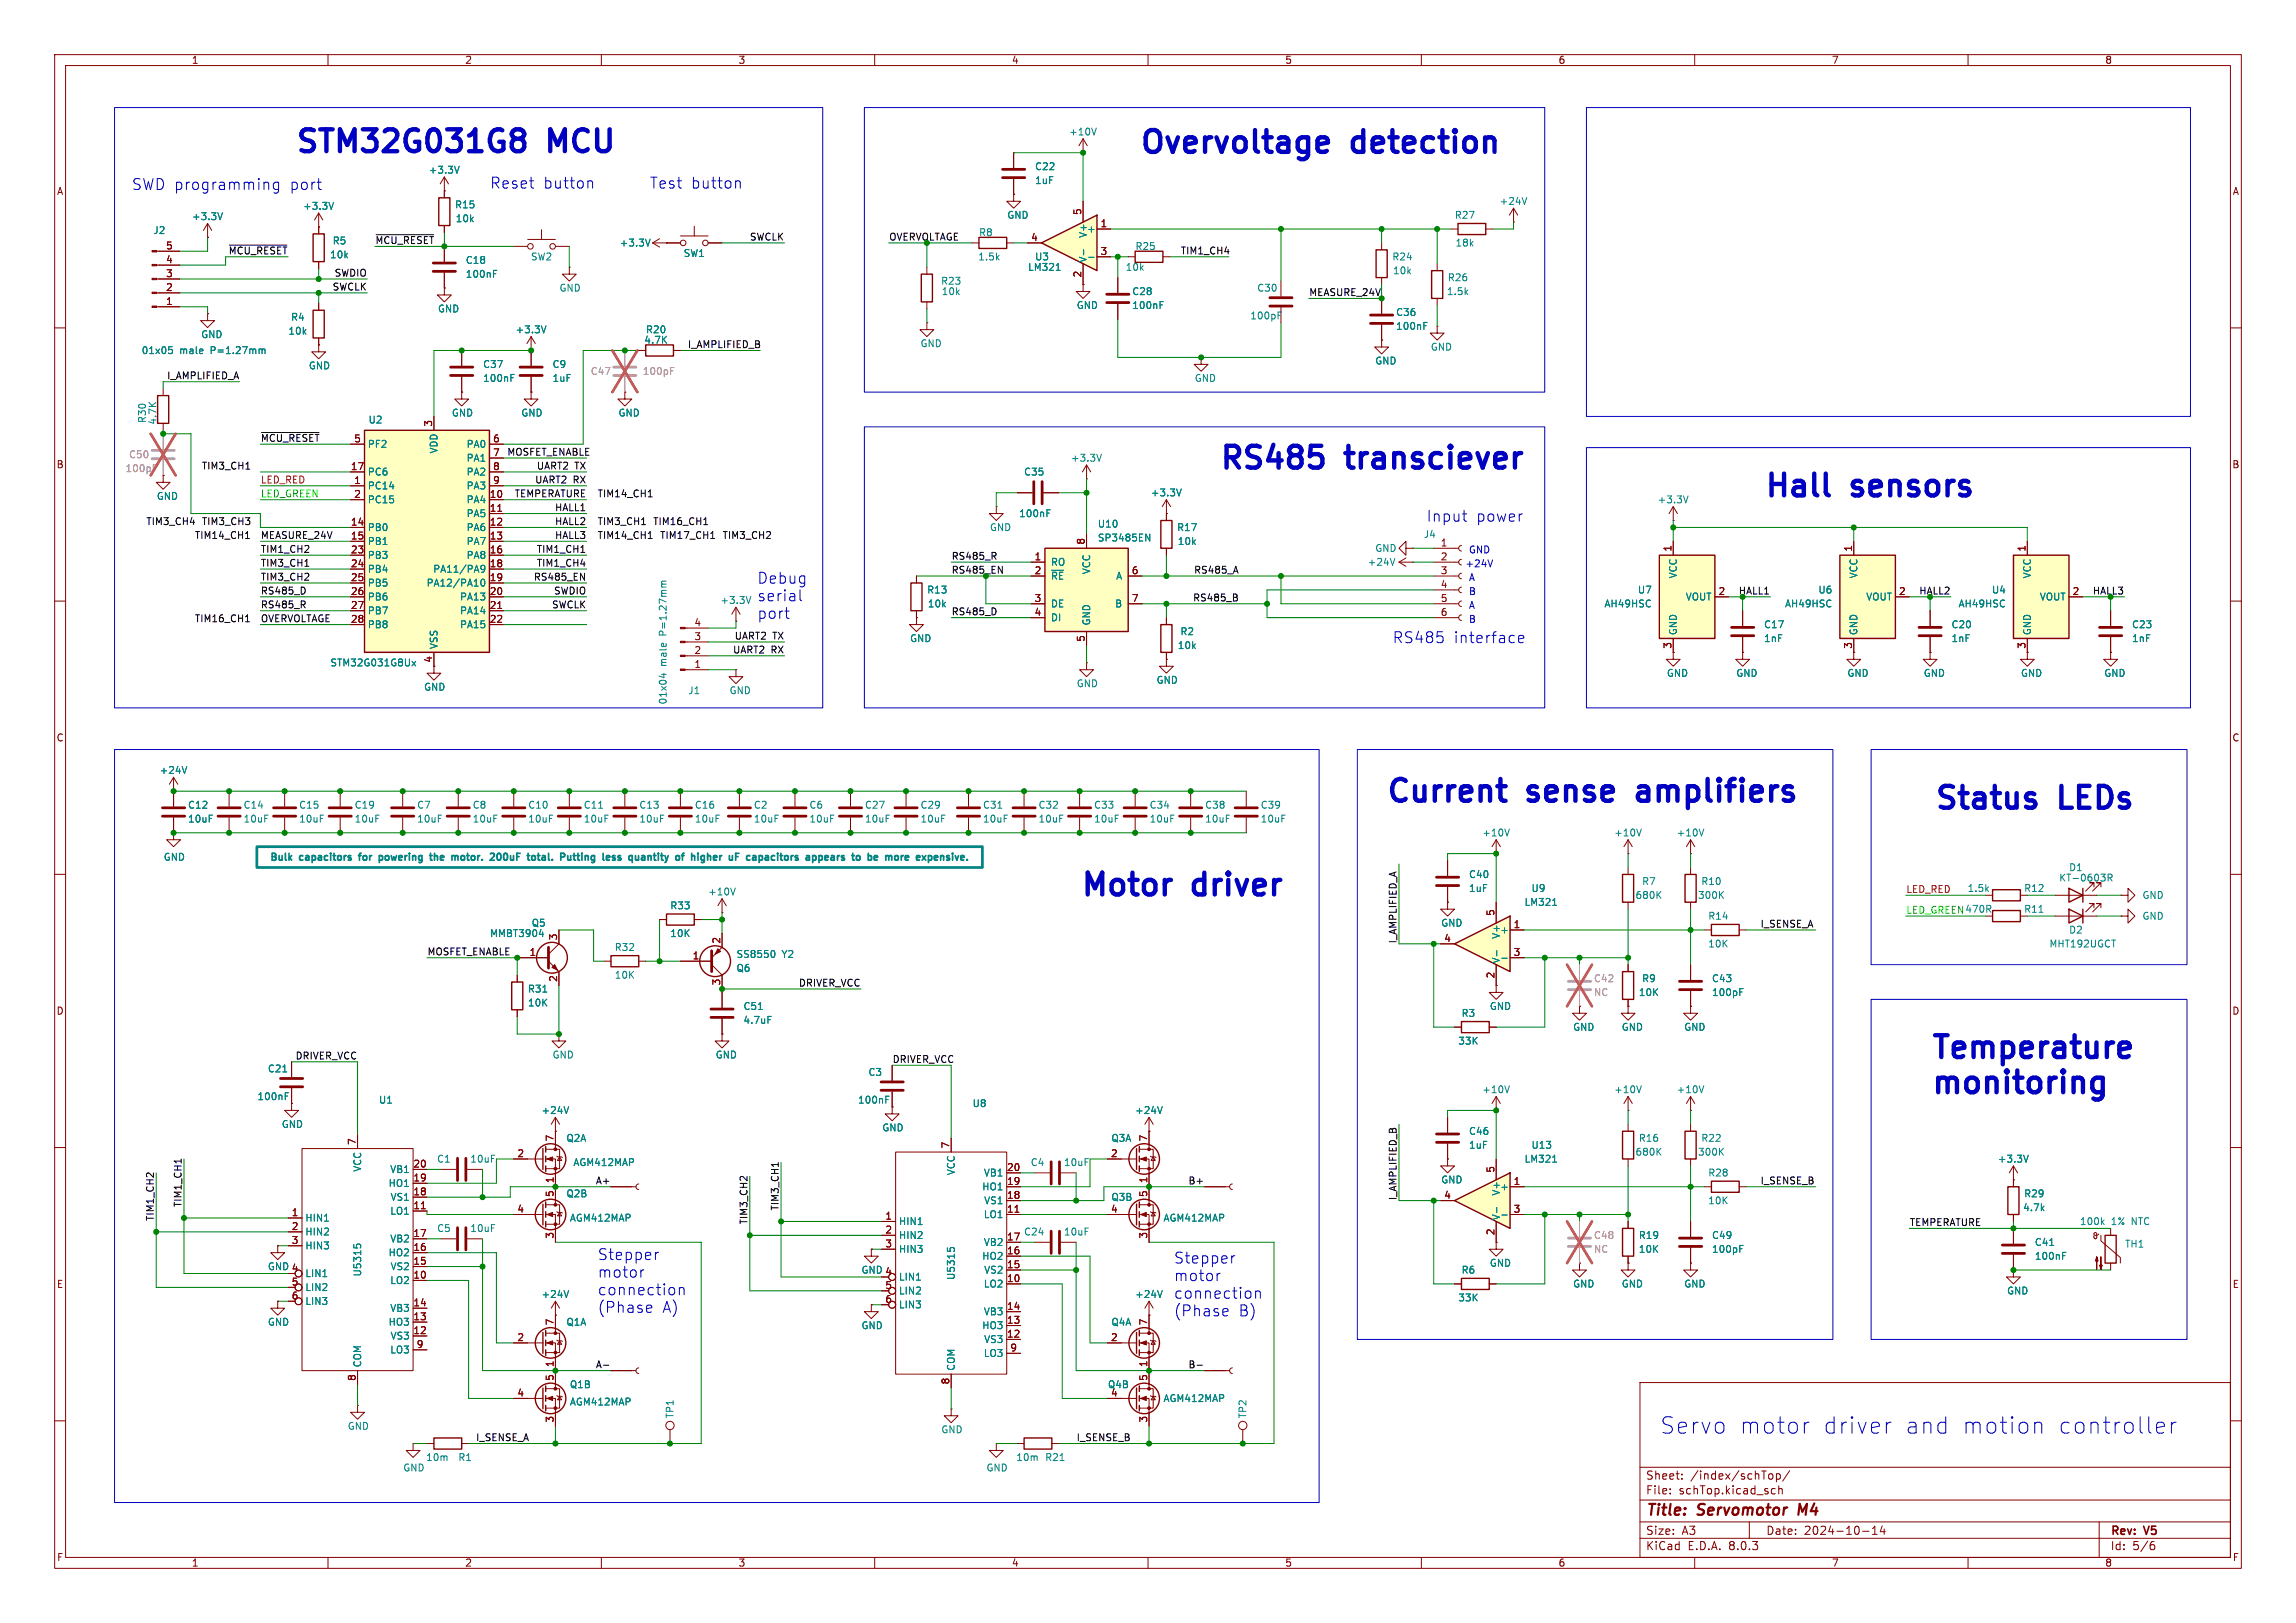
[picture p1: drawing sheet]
<svg xmlns="http://www.w3.org/2000/svg" width="420mm" height="297mm" viewBox="0 0 420 297" stroke-linecap="round" stroke-linejoin="round" font-family="sans-serif">
<defs><g id="words">
<g font-size="5.6" fill="#0000c2">
<text x="53.8" y="28.2">STM32G031G8</text>
<text x="100.8" y="28.2">MCU</text>
<text x="208.3" y="28.3">Overvoltage</text>
<text x="247.8" y="28.3">detection</text>
<text x="222.9" y="86.1">RS485</text>
<text x="246.8" y="86.1">transciever</text>
<text x="322.6" y="91.2">Hall</text>
<text x="339.2" y="91.2">sensors</text>
<text x="253.4" y="147.1">Current</text>
<text x="279.9" y="147.1">sense</text>
<text x="301.5" y="147.1">amplifiers</text>
<text x="353.7" y="148.3">Status</text>
<text x="377.2" y="148.3">LEDs</text>
<text x="197.5" y="164.2">Motor</text>
<text x="218.7" y="164.2">driver</text>
<text x="353.1" y="194">Temperature</text>
<text x="353.1" y="200.4">monitoring</text>
</g>
<g font-size="4.2" fill="#0000c2">
<text x="303.5" y="262.6">Servo</text>
<text x="318" y="262.6">motor</text>
<text x="333.1" y="262.6">driver</text>
<text x="348" y="262.6">and</text>
<text x="358.2" y="262.6">motion</text>
<text x="375.7" y="262.6">controller</text>
</g>
<g font-size="2.8" fill="#0000c2">
<text x="24" y="34.9">SWD programming</text>
<text x="53" y="34.9">port</text>
<text x="89.5" y="34.7">Reset</text>
<text x="99.3" y="34.7">button</text>
<text x="118.7" y="34.7">Test</text>
<text x="126.3" y="34.7">button</text>
<text x="261" y="95.6">Input</text>
<text x="270.1" y="95.6">power</text>
<text x="138.4" y="107">Debug</text>
<text x="138.4" y="110.2">serial</text>
<text x="138.4" y="113.4">port</text>
<text x="254.6" y="117.9">RS485</text>
<text x="265.8" y="117.9">interface</text>
<text x="109.2" y="230.8">Stepper</text>
<text x="109.2" y="234">motor</text>
<text x="214.6" y="231.4">Stepper</text>
<text x="109.2" y="237.2">connection</text>
<text x="214.6" y="234.6">motor</text>
<text x="214.6" y="237.8">connection</text>
<text x="109.2" y="240.4">(Phase</text>
<text x="121.1" y="240.4">A)</text>
<text x="214.6" y="241.1">(Phase</text>
<text x="226.5" y="241.1">B)</text>
</g>
<g font-size="2.8" fill="#840000">
<text x="301" y="277.9">Title:</text>
<text x="310.6" y="277.9">Servomotor</text>
<text x="329.8" y="277.9">M4</text>
</g>
<g font-size="2.1" fill="#840000">
<text x="301" y="273.7">File:</text>
<text x="301" y="271">Sheet:</text>
<text x="307.1" y="273.7">schTop.kicad_sch</text>
<text x="309.2" y="271">/index/schTop/</text>
<text x="301" y="281.1">Size:</text>
<text x="307.6" y="281.1">A3</text>
<text x="323" y="281.1">Date:</text>
<text x="330" y="281.1">2024-10-14</text>
<text x="386" y="281.3">Rev:</text>
<text x="392.4" y="281.3">V5</text>
<text x="301" y="283.9">KiCad</text>
<text x="308.7" y="283.9">E.D.A.</text>
<text x="316.3" y="283.9">8.0.3</text>
<text x="386" y="283.9">Id:</text>
<text x="390.1" y="283.9">5/6</text>
</g>
<g font-size="1.8" fill="#840000">
<text x="35" y="11.9">1</text>
<text x="85" y="11.9">2</text>
<text x="135" y="11.9">3</text>
<text x="185" y="11.9">4</text>
<text x="235" y="11.9">5</text>
<text x="285" y="11.9">6</text>
<text x="335" y="11.9">7</text>
<text x="385" y="11.9">8</text>
<text x="10.3" y="35.9">A</text>
<text x="408.3" y="35.9">A</text>
<text x="197.9" y="39.4" transform="rotate(-90 197.9 39.4)">5</text>
<text x="201.2" y="41.7">1</text>
<text x="30.3" y="45.7">5</text>
<text x="188.5" y="44.2">4</text>
<text x="201.2" y="46.7">3</text>
<text x="30.3" y="53.3">2</text>
<text x="30.3" y="50.8">3</text>
<text x="30.3" y="48.3">4</text>
<text x="197.9" y="50.9" transform="rotate(-90 197.9 50.9)">2</text>
<text x="30.3" y="55.9">1</text>
<text x="64.7" y="81">5</text>
<text x="79.1" y="78.2" transform="rotate(-90 79.1 78.2)">3</text>
<text x="90.1" y="81">6</text>
<text x="90.1" y="83.6">7</text>
<text x="10.3" y="85.9">B</text>
<text x="64.1" y="86.1">17</text>
<text x="64.7" y="88.6">1</text>
<text x="90.1" y="86.1">8</text>
<text x="90.1" y="88.6">9</text>
<text x="408.2" y="85.9">B</text>
<text x="64.7" y="91.2">2</text>
<text x="89.5" y="91.2">10</text>
<text x="89.5" y="93.7">11</text>
<text x="64.1" y="96.3">14</text>
<text x="64.1" y="98.8">15</text>
<text x="64.1" y="101.3">23</text>
<text x="89.5" y="96.3">12</text>
<text x="89.5" y="98.8">13</text>
<text x="89.5" y="101.3">16</text>
<text x="198.5" y="99.8" transform="rotate(-90 198.5 99.8)">8</text>
<text x="263.5" y="100.1">1</text>
<text x="305.8" y="101" transform="rotate(-90 305.8 101)">1</text>
<text x="338.8" y="101" transform="rotate(-90 338.8 101)">1</text>
<text x="370.6" y="101" transform="rotate(-90 370.6 101)">1</text>
<text x="64.1" y="103.9">24</text>
<text x="64.1" y="106.4">25</text>
<text x="89.5" y="103.9">18</text>
<text x="89.5" y="106.4">19</text>
<text x="189.2" y="102.6">1</text>
<text x="189.2" y="105.2">2</text>
<text x="206.9" y="105.2">6</text>
<text x="263.5" y="102.6">2</text>
<text x="263.5" y="105.2">3</text>
<text x="263.5" y="107.7">4</text>
<text x="64.1" y="109">26</text>
<text x="64.1" y="111.5">27</text>
<text x="89.5" y="109">20</text>
<text x="89.5" y="111.5">21</text>
<text x="189.2" y="110.2">3</text>
<text x="189.2" y="112.8">4</text>
<text x="206.9" y="110.2">7</text>
<text x="263.5" y="110.2">5</text>
<text x="263.5" y="112.8">6</text>
<text x="314.3" y="109">2</text>
<text x="347.3" y="109">2</text>
<text x="379" y="109">2</text>
<text x="64.1" y="114">28</text>
<text x="89.5" y="114">22</text>
<text x="126.9" y="119.8">2</text>
<text x="126.9" y="117.2">3</text>
<text x="126.9" y="114.7">4</text>
<text x="198.5" y="117.5" transform="rotate(-90 198.5 117.5)">5</text>
<text x="305.8" y="118.8" transform="rotate(-90 305.8 118.8)">3</text>
<text x="338.8" y="118.8" transform="rotate(-90 338.8 118.8)">3</text>
<text x="370.6" y="118.8" transform="rotate(-90 370.6 118.8)">3</text>
<text x="79.1" y="121.4" transform="rotate(-90 79.1 121.4)">4</text>
<text x="126.9" y="122.3">1</text>
<text x="10.3" y="135.9">C</text>
<text x="408.2" y="135.9">C</text>
<text x="273.4" y="167.7" transform="rotate(-90 273.4 167.7)">5</text>
<text x="102" y="172.2" transform="rotate(-90 102 172.2)">3</text>
<text x="131.8" y="172.8" transform="rotate(-90 131.8 172.8)">2</text>
<text x="264.1" y="172.5">4</text>
<text x="276.8" y="169.9">1</text>
<text x="96.8" y="175">1</text>
<text x="102" y="179.8" transform="rotate(-90 102 179.8)">2</text>
<text x="126.6" y="175.6">1</text>
<text x="273.4" y="179.1" transform="rotate(-90 273.4 179.1)">2</text>
<text x="276.8" y="175">3</text>
<text x="10.3" y="185.9">D</text>
<text x="131.8" y="180.4" transform="rotate(-90 131.8 180.4)">3</text>
<text x="408.2" y="185.9">D</text>
<text x="65.2" y="209.6" transform="rotate(-90 65.2 209.6)">7</text>
<text x="101.3" y="209" transform="rotate(-90 101.3 209)">7</text>
<text x="209.9" y="209" transform="rotate(-90 209.9 209)">7</text>
<text x="75.5" y="213.7">20</text>
<text x="94.5" y="211.8">2</text>
<text x="173.7" y="210.3" transform="rotate(-90 173.7 210.3)">7</text>
<text x="184.1" y="214.4">20</text>
<text x="203.1" y="211.8">2</text>
<text x="273.4" y="214.7" transform="rotate(-90 273.4 214.7)">5</text>
<text x="75.5" y="221.4">11</text>
<text x="75.5" y="218.8">18</text>
<text x="75.5" y="216.3">19</text>
<text x="94.5" y="222">4</text>
<text x="101.3" y="219.1" transform="rotate(-90 101.3 219.1)">5</text>
<text x="101.3" y="216.6" transform="rotate(-90 101.3 216.6)">1</text>
<text x="184.1" y="222">11</text>
<text x="184.1" y="219.5">18</text>
<text x="184.1" y="216.9">19</text>
<text x="203.1" y="222">4</text>
<text x="209.9" y="219.1" transform="rotate(-90 209.9 219.1)">5</text>
<text x="209.9" y="216.6" transform="rotate(-90 209.9 216.6)">1</text>
<text x="264.1" y="219.5">4</text>
<text x="276.8" y="216.9">1</text>
<text x="276.8" y="222">3</text>
<text x="53.3" y="222.6">1</text>
<text x="53.3" y="225.2">2</text>
<text x="53.3" y="227.7">3</text>
<text x="75.5" y="226.4">17</text>
<text x="101.3" y="226.8" transform="rotate(-90 101.3 226.8)">3</text>
<text x="161.9" y="223.3">1</text>
<text x="161.9" y="225.8">2</text>
<text x="184.1" y="227.1">17</text>
<text x="209.9" y="226.8" transform="rotate(-90 209.9 226.8)">3</text>
<text x="273.4" y="226.1" transform="rotate(-90 273.4 226.1)">2</text>
<text x="48.9" y="232.6">GND 4</text>
<text x="75.5" y="231.5">15</text>
<text x="75.5" y="229">16</text>
<text x="157.5" y="233.3">GND 4</text>
<text x="161.9" y="228.3">3</text>
<text x="184.1" y="232.2">15</text>
<text x="184.1" y="229.6">16</text>
<text x="10.3" y="235.9">E</text>
<text x="53.3" y="235.3">5</text>
<text x="53.3" y="237.9">6</text>
<text x="75.5" y="234.1">10</text>
<text x="75.5" y="239.1">14</text>
<text x="161.9" y="236">5</text>
<text x="161.9" y="238.5">6</text>
<text x="184.1" y="234.7">10</text>
<text x="184.1" y="239.8">14</text>
<text x="408.3" y="235.9">E</text>
<text x="75.5" y="244.2">12</text>
<text x="75.5" y="241.7">13</text>
<text x="94.5" y="245.5">2</text>
<text x="101.3" y="242.6" transform="rotate(-90 101.3 242.6)">7</text>
<text x="184.1" y="244.9">12</text>
<text x="184.1" y="242.3">13</text>
<text x="203.1" y="245.5">2</text>
<text x="209.9" y="242.6" transform="rotate(-90 209.9 242.6)">7</text>
<text x="76.1" y="246.8">9</text>
<text x="101.3" y="250.3" transform="rotate(-90 101.3 250.3)">1</text>
<text x="184.7" y="247.4">9</text>
<text x="209.9" y="250.3" transform="rotate(-90 209.9 250.3)">1</text>
<text x="65.2" y="252.8" transform="rotate(-90 65.2 252.8)">8</text>
<text x="94.5" y="255.7">4</text>
<text x="101.3" y="252.8" transform="rotate(-90 101.3 252.8)">5</text>
<text x="173.7" y="253.4" transform="rotate(-90 173.7 253.4)">8</text>
<text x="203.1" y="255.7">4</text>
<text x="209.9" y="252.8" transform="rotate(-90 209.9 252.8)">5</text>
<text x="101.3" y="260.4" transform="rotate(-90 101.3 260.4)">3</text>
<text x="209.9" y="260.4" transform="rotate(-90 209.9 260.4)">3</text>
<text x="10.3" y="285.9">F</text>
<text x="35" y="286.9">1</text>
<text x="85" y="286.9">2</text>
<text x="135" y="286.9">3</text>
<text x="185" y="286.9">4</text>
<text x="235" y="286.9">5</text>
<text x="285" y="286.9">6</text>
<text x="335" y="286.9">7</text>
<text x="385" y="286.9">8</text>
<text x="408.3" y="285.9">F</text>
</g>
<g font-size="1.8" fill="#008484">
<text x="195.5" y="25">+10V</text>
<text x="78.3" y="32">+3.3V</text>
<text x="189.2" y="33.9">1uF</text>
<text x="189.2" y="31.3">C22</text>
<text x="35" y="40.5">+3.3V</text>
<text x="55.3" y="38.6">+3.3V</text>
<text x="83.1" y="38.3">R15</text>
<text x="83.3" y="40.9">10k</text>
<text x="184.2" y="40.2">GND</text>
<text x="266" y="40.2">R27</text>
<text x="274.2" y="37.7">+24V</text>
<text x="28" y="43">J2</text>
<text x="60.3" y="47.5">10k</text>
<text x="60.8" y="44.9">R5</text>
<text x="97" y="47.9">SW2</text>
<text x="113.3" y="45.3">+3.3V</text>
<text x="125" y="47.2">SW1</text>
<text x="178.8" y="47.9">1.5k</text>
<text x="179" y="43.4">R8</text>
<text x="189.2" y="47.9">U3</text>
<text x="198.8" y="42.8">+</text>
<text x="199" y="43.6" transform="rotate(-90 199 43.6)">V+</text>
<text x="207.6" y="45.9">R25</text>
<text x="254.6" y="47.9">R24</text>
<text x="266.1" y="45.3">18k</text>
<text x="85.1" y="51">100nF</text>
<text x="85.1" y="48.5">C18</text>
<text x="102.2" y="53.6">GND</text>
<text x="172" y="52.3">R23</text>
<text x="188" y="49.8">LM321</text>
<text x="199" y="48.1" transform="rotate(-90 199 48.1)">V-</text>
<text x="205.8" y="49.8">10k</text>
<text x="229.9" y="53.6">C30</text>
<text x="254.7" y="50.4">10k</text>
<text x="264.8" y="51.7">R26</text>
<text x="53.1" y="58.9">R4</text>
<text x="80" y="57.4">GND</text>
<text x="172.2" y="54.2">10k</text>
<text x="196.9" y="56.7">GND</text>
<text x="207" y="56.7">100nF</text>
<text x="207" y="54.2">C28</text>
<text x="228.6" y="58.6">100pF</text>
<text x="255.3" y="58">C36</text>
<text x="264.6" y="54.2">1.5k</text>
<text x="25.8" y="65">01x05</text>
<text x="32.9" y="65">male</text>
<text x="36.7" y="62.1">GND</text>
<text x="38.6" y="65">P=1.27mm</text>
<text x="52.7" y="61.4">10k</text>
<text x="94.2" y="61.2">+3.3V</text>
<text x="117.8" y="63.1">4.7K</text>
<text x="118.1" y="61.2">R20</text>
<text x="168.3" y="63.7">GND</text>
<text x="255.3" y="60.6">100nF</text>
<text x="261.6" y="64.4">GND</text>
<text x="56.4" y="67.8">GND</text>
<text x="88.3" y="70.1">100nF</text>
<text x="88.3" y="67.5">C37</text>
<text x="101" y="67.5">C9</text>
<text x="101" y="70.1">1uF</text>
<text x="218.4" y="70.1">GND</text>
<text x="251.5" y="66.9">GND</text>
<text x="26.9" y="77.5" transform="rotate(-90 26.9 77.5)">R30</text>
<text x="28.8" y="77.8" transform="rotate(-90 28.8 77.8)">4.7K</text>
<text x="67.3" y="77.7">U2</text>
<text x="82.6" y="76.4">GND</text>
<text x="95.3" y="76.4">GND</text>
<text x="113" y="76.4">GND</text>
<text x="67.2" y="82.1">PF2</text>
<text x="80.2" y="83.1" transform="rotate(-90 80.2 83.1)">VDD</text>
<text x="85.3" y="82.1">PA0</text>
<text x="67.2" y="89.8">PC14</text>
<text x="67.2" y="87.2">PC6</text>
<text x="85.3" y="84.7">PA1</text>
<text x="85.3" y="87.2">PA2</text>
<text x="85.3" y="89.8">PA3</text>
<text x="187.2" y="87.2">C35</text>
<text x="195.8" y="84.7">+3.3V</text>
<text x="28.6" y="91.7">GND</text>
<text x="67.2" y="92.3">PC15</text>
<text x="85.3" y="92.3">PA4</text>
<text x="85.3" y="94.8">PA5</text>
<text x="186.3" y="94.8">100nF</text>
<text x="210.4" y="91">+3.3V</text>
<text x="303.1" y="92.3">+3.3V</text>
<text x="67.2" y="97.4">PB0</text>
<text x="67.2" y="99.9">PB1</text>
<text x="85.3" y="97.4">PA6</text>
<text x="85.3" y="99.9">PA7</text>
<text x="181" y="97.4">GND</text>
<text x="200.7" y="96.7">U10</text>
<text x="200.7" y="99.3">SP3485EN</text>
<text x="215.2" y="97.4">R17</text>
<text x="215.3" y="99.9">10k</text>
<text x="251.5" y="101.2">GND</text>
<text x="260.4" y="98.7">J4</text>
<text x="67.2" y="102.5">PB3</text>
<text x="67.2" y="105">PB4</text>
<text x="67.2" y="107.5">PB5</text>
<text x="77.9" y="107.5">PA12/PA10</text>
<text x="79.1" y="105">PA11/PA9</text>
<text x="85.3" y="102.5">PA8</text>
<text x="192.2" y="103.7">RO</text>
<text x="192.2" y="106.3">~{RE}</text>
<text x="199.6" y="105.2" transform="rotate(-90 199.6 105.2)">VCC</text>
<text x="204.1" y="106.3">A</text>
<text x="250.1" y="103.7">+24V</text>
<text x="306.9" y="105.9" transform="rotate(-90 306.9 105.9)">VCC</text>
<text x="340" y="105.9" transform="rotate(-90 340 105.9)">VCC</text>
<text x="371.7" y="105.9" transform="rotate(-90 371.7 105.9)">VCC</text>
<text x="67.2" y="110.1">PB6</text>
<text x="67.2" y="112.6">PB7</text>
<text x="84" y="110.1">PA13</text>
<text x="84" y="112.6">PA14</text>
<text x="131.7" y="110.7">+3.3V</text>
<text x="169.5" y="108.8">R13</text>
<text x="169.6" y="111.4">10k</text>
<text x="192.2" y="111.4">DE</text>
<text x="192.2" y="113.9">DI</text>
<text x="203.9" y="111.4">B</text>
<text x="293.4" y="111.4">AH49HSC</text>
<text x="299.5" y="108.8">U7</text>
<text x="308.3" y="110.1">VOUT</text>
<text x="326.4" y="111.4">AH49HSC</text>
<text x="332.5" y="108.8">U6</text>
<text x="341.3" y="110.1">VOUT</text>
<text x="358.2" y="111.4">AH49HSC</text>
<text x="364.3" y="108.8">U4</text>
<text x="373" y="110.1">VOUT</text>
<text x="67.2" y="115.2">PB8</text>
<text x="80.2" y="118.9" transform="rotate(-90 80.2 118.9)">VSS</text>
<text x="84" y="115.2">PA15</text>
<text x="122.1" y="116.2" transform="rotate(-90 122.1 116.2)">P=1.27mm</text>
<text x="166.4" y="117.7">GND</text>
<text x="199.6" y="114.6" transform="rotate(-90 199.6 114.6)">GND</text>
<text x="215.3" y="119">10k</text>
<text x="215.8" y="116.4">R2</text>
<text x="306.9" y="116.3" transform="rotate(-90 306.9 116.3)">GND</text>
<text x="322.6" y="115.2">C17</text>
<text x="322.6" y="117.7">1nF</text>
<text x="340" y="116.3" transform="rotate(-90 340 116.3)">GND</text>
<text x="356.9" y="115.2">C20</text>
<text x="356.9" y="117.7">1nF</text>
<text x="371.7" y="116.3" transform="rotate(-90 371.7 116.3)">GND</text>
<text x="389.9" y="115.2">C23</text>
<text x="389.9" y="117.7">1nF</text>
<text x="60.3" y="122.1">STM32G031G8Ux</text>
<text x="122.1" y="122" transform="rotate(-90 122.1 122)">male</text>
<text x="196.9" y="126">GND</text>
<text x="211.5" y="125.3">GND</text>
<text x="304.8" y="124.1">GND</text>
<text x="317.5" y="124.1">GND</text>
<text x="337.8" y="124.1">GND</text>
<text x="351.8" y="124.1">GND</text>
<text x="369.6" y="124.1">GND</text>
<text x="384.8" y="124.1">GND</text>
<text x="77.5" y="126.6">GND</text>
<text x="122.1" y="129" transform="rotate(-90 122.1 129)">01x04</text>
<text x="125.8" y="127.2">J1</text>
<text x="133.4" y="127.2">GND</text>
<text x="29.1" y="141.8">+24V</text>
<text x="34.3" y="148.2">C12</text>
<text x="44.5" y="148.2">C14</text>
<text x="54.6" y="148.2">C15</text>
<text x="64.8" y="148.2">C19</text>
<text x="76.2" y="148.2">C7</text>
<text x="86.4" y="148.2">C8</text>
<text x="96.5" y="148.2">C10</text>
<text x="106.7" y="148.2">C11</text>
<text x="116.8" y="148.2">C13</text>
<text x="127" y="148.2">C16</text>
<text x="137.8" y="148.2">C2</text>
<text x="148" y="148.2">C6</text>
<text x="158.1" y="148.2">C27</text>
<text x="168.3" y="148.2">C29</text>
<text x="179.7" y="148.2">C31</text>
<text x="189.9" y="148.2">C32</text>
<text x="200" y="148.2">C33</text>
<text x="210.2" y="148.2">C34</text>
<text x="220.4" y="148.2">C38</text>
<text x="230.5" y="148.2">C39</text>
<text x="34.3" y="150.7">10uF</text>
<text x="44.5" y="150.7">10uF</text>
<text x="54.6" y="150.7">10uF</text>
<text x="64.8" y="150.7">10uF</text>
<text x="76.2" y="150.7">10uF</text>
<text x="86.4" y="150.7">10uF</text>
<text x="96.5" y="150.7">10uF</text>
<text x="106.7" y="150.7">10uF</text>
<text x="116.8" y="150.7">10uF</text>
<text x="127" y="150.7">10uF</text>
<text x="137.8" y="150.7">10uF</text>
<text x="148" y="150.7">10uF</text>
<text x="158.1" y="150.7">10uF</text>
<text x="168.3" y="150.7">10uF</text>
<text x="179.7" y="150.7">10uF</text>
<text x="189.9" y="150.7">10uF</text>
<text x="200" y="150.7">10uF</text>
<text x="210.2" y="150.7">10uF</text>
<text x="220.4" y="150.7">10uF</text>
<text x="230.5" y="150.7">10uF</text>
<text x="271" y="153.3">+10V</text>
<text x="295.2" y="153.3">+10V</text>
<text x="306.6" y="153.3">+10V</text>
<text x="29.9" y="157.7">GND</text>
<text x="49.1" y="158">Bulk</text>
<text x="54.9" y="158">capacitors</text>
<text x="66.5" y="158">for</text>
<text x="70.8" y="158">powering</text>
<text x="80.9" y="158">the</text>
<text x="85.5" y="158">motor.</text>
<text x="93.3" y="158">200uF</text>
<text x="100.8" y="158">total.</text>
<text x="107.5" y="158">Putting</text>
<text x="116" y="158">less</text>
<text x="121.4" y="158">quantity</text>
<text x="130.7" y="158">of</text>
<text x="134.3" y="158">higher</text>
<text x="141.9" y="158">uF</text>
<text x="145.8" y="158">capacitors</text>
<text x="157.3" y="158">appears</text>
<text x="166.5" y="158">to</text>
<text x="170" y="158">be</text>
<text x="174" y="158">more</text>
<text x="268.6" y="160.9">C40</text>
<text x="376.6" y="161.5">KT-0603R</text>
<text x="378.4" y="159.6">D1</text>
<text x="122.5" y="166.6">R33</text>
<text x="129.4" y="164.1">+10V</text>
<text x="268.6" y="163.4">1uF</text>
<text x="278.8" y="166">LM321</text>
<text x="280" y="163.4">U9</text>
<text x="299.1" y="164.7">680K</text>
<text x="300.3" y="162.2">R7</text>
<text x="310.5" y="164.7">300K</text>
<text x="311.1" y="162.2">R10</text>
<text x="359.8" y="163.4">1.5k</text>
<text x="370.2" y="167.2">R11</text>
<text x="370.2" y="163.4">R12</text>
<text x="391.8" y="164.7">GND</text>
<text x="89.5" y="171.7">MMBT3904</text>
<text x="97.2" y="169.8">Q5</text>
<text x="122.5" y="171.7">10K</text>
<text x="263.5" y="169.8">GND</text>
<text x="274.3" y="171">+</text>
<text x="274.5" y="171.9" transform="rotate(-90 274.5 171.9)">V+</text>
<text x="312.4" y="168.5">R14</text>
<text x="312.4" y="173.6">10K</text>
<text x="374.8" y="173.6">MHT192UGCT</text>
<text x="378.4" y="171">D2</text>
<text x="391.8" y="168.5">GND</text>
<text x="112.4" y="174.2">R32</text>
<text x="112.4" y="179.3">10K</text>
<text x="134.6" y="175.5">SS8550</text>
<text x="134.6" y="178">Q6</text>
<text x="143.1" y="175.5">Y2</text>
<text x="274.5" y="176.4" transform="rotate(-90 274.5 176.4)">V-</text>
<text x="300.3" y="179.9">R9</text>
<text x="313.1" y="179.9">C43</text>
<text x="96.5" y="181.8">R31</text>
<text x="96.5" y="184.4">10K</text>
<text x="135.9" y="185">C51</text>
<text x="272.4" y="185">GND</text>
<text x="299.7" y="182.5">10K</text>
<text x="313.1" y="182.5">100pF</text>
<text x="135.9" y="187.6">4.7uF</text>
<text x="266.7" y="191.4">33K</text>
<text x="267.3" y="186.3">R3</text>
<text x="287.7" y="188.8">GND</text>
<text x="296.6" y="188.8">GND</text>
<text x="308" y="188.8">GND</text>
<text x="48.9" y="196.4">C21</text>
<text x="101" y="193.9">GND</text>
<text x="130.8" y="193.9">GND</text>
<text x="158.8" y="197.1">C3</text>
<text x="47" y="201.5">100nF</text>
<text x="69.2" y="202.2">U1</text>
<text x="156.9" y="202.2">100nF</text>
<text x="177.8" y="202.8">U8</text>
<text x="271" y="200.3">+10V</text>
<text x="295.2" y="200.3">+10V</text>
<text x="306.6" y="200.3">+10V</text>
<text x="51.4" y="206.6">GND</text>
<text x="99" y="204.1">+24V</text>
<text x="103.5" y="209.1">Q2A</text>
<text x="161.3" y="207.2">GND</text>
<text x="203.2" y="209.1">Q3A</text>
<text x="207.5" y="204.1">+24V</text>
<text x="268.6" y="207.9">C46</text>
<text x="299.7" y="209.1">R16</text>
<text x="311.1" y="209.1">R22</text>
<text x="66.3" y="214.5" transform="rotate(-90 66.3 214.5)">VCC</text>
<text x="71.3" y="214.9">VB1</text>
<text x="79.9" y="213">C1</text>
<text x="85.9" y="213">10uF</text>
<text x="104.8" y="213.6">AGM412MAP</text>
<text x="174.9" y="215.2" transform="rotate(-90 174.9 215.2)">VCC</text>
<text x="179.9" y="215.5">VB1</text>
<text x="188.4" y="213.6">C4</text>
<text x="194.5" y="213.6">10uF</text>
<text x="268.6" y="210.4">1uF</text>
<text x="278.8" y="213">LM321</text>
<text x="280" y="210.4">U13</text>
<text x="299.1" y="211.7">680K</text>
<text x="310.5" y="211.7">300K</text>
<text x="312.4" y="215.5">R28</text>
<text x="365.4" y="213">+3.3V</text>
<text x="71" y="217.4">HO1</text>
<text x="71.3" y="219.9">VS1</text>
<text x="103.5" y="219.3">Q2B</text>
<text x="179.6" y="218">HO1</text>
<text x="179.9" y="220.6">VS1</text>
<text x="203.2" y="219.9">Q3B</text>
<text x="263.5" y="216.8">GND</text>
<text x="274.3" y="218">+</text>
<text x="274.5" y="218.9" transform="rotate(-90 274.5 218.9)">V+</text>
<text x="312.4" y="220.6">10K</text>
<text x="370" y="221.8">4.7k</text>
<text x="370.2" y="219.3">R29</text>
<text x="55.8" y="223.7">HIN1</text>
<text x="55.8" y="226.3">HIN2</text>
<text x="71.3" y="222.5">LO1</text>
<text x="71.3" y="227.6">VB2</text>
<text x="79.9" y="225.7">C5</text>
<text x="85.9" y="225.7">10uF</text>
<text x="104.1" y="223.7">AGM412MAP</text>
<text x="164.3" y="224.4">HIN1</text>
<text x="164.3" y="226.9">HIN2</text>
<text x="179.9" y="223.1">LO1</text>
<text x="187.2" y="226.3">C24</text>
<text x="194.5" y="226.3">10uF</text>
<text x="212.7" y="223.7">AGM412MAP</text>
<text x="274.5" y="223.4" transform="rotate(-90 274.5 223.4)">V-</text>
<text x="299.7" y="226.9">R19</text>
<text x="313.1" y="226.9">C49</text>
<text x="380.4" y="224.4">100k</text>
<text x="386.2" y="224.4">1%</text>
<text x="390" y="224.4">NTC</text>
<text x="55.8" y="228.8">HIN3</text>
<text x="55.8" y="233.9">LIN1</text>
<text x="66.3" y="233.7" transform="rotate(-90 66.3 233.7)">U5315</text>
<text x="71" y="230.1">HO2</text>
<text x="71.3" y="232.6">VS2</text>
<text x="164.3" y="229.5">HIN3</text>
<text x="179.6" y="230.7">HO2</text>
<text x="179.9" y="228.2">VB2</text>
<text x="179.9" y="233.3">VS2</text>
<text x="267.3" y="233.3">R6</text>
<text x="272.4" y="232">GND</text>
<text x="299.7" y="229.5">10K</text>
<text x="313.1" y="229.5">100pF</text>
<text x="372.1" y="228.2">C41</text>
<text x="372.1" y="230.7">100nF</text>
<text x="388.6" y="228.5">TH1</text>
<text x="55.8" y="236.4">LIN2</text>
<text x="55.8" y="239">LIN3</text>
<text x="71.3" y="235.2">LO2</text>
<text x="99" y="237.7">+24V</text>
<text x="164.3" y="234.5">LIN1</text>
<text x="164.3" y="237.1">LIN2</text>
<text x="164.3" y="239.6">LIN3</text>
<text x="174.9" y="234.3" transform="rotate(-90 174.9 234.3)">U5315</text>
<text x="179.9" y="235.8">LO2</text>
<text x="207.5" y="237.7">+24V</text>
<text x="266.7" y="238.4">33K</text>
<text x="287.7" y="235.8">GND</text>
<text x="296.6" y="235.8">GND</text>
<text x="308" y="235.8">GND</text>
<text x="367" y="237.1">GND</text>
<text x="48.9" y="242.8">GND</text>
<text x="71" y="242.8">HO3</text>
<text x="71.3" y="240.3">VB3</text>
<text x="71.3" y="245.3">VS3</text>
<text x="103.5" y="242.8">Q1A</text>
<text x="157.5" y="243.4">GND</text>
<text x="179.6" y="243.4">HO3</text>
<text x="179.9" y="240.9">VB3</text>
<text x="179.9" y="246">VS3</text>
<text x="203.2" y="242.8">Q4A</text>
<text x="66.3" y="250.3" transform="rotate(-90 66.3 250.3)">COM</text>
<text x="71.3" y="247.9">LO3</text>
<text x="174.9" y="251" transform="rotate(-90 174.9 251)">COM</text>
<text x="179.9" y="248.5">LO3</text>
<text x="104.1" y="257.4">AGM412MAP</text>
<text x="104.1" y="254.2">Q1B</text>
<text x="202.6" y="254.2">Q4B</text>
<text x="212.7" y="256.8">AGM412MAP</text>
<text x="63.5" y="261.8">GND</text>
<text x="123.4" y="259.6" transform="rotate(-90 123.4 259.6)">TP1</text>
<text x="172.1" y="262.5">GND</text>
<text x="228.2" y="259.6" transform="rotate(-90 228.2 259.6)">TP2</text>
<text x="73.7" y="269.5">GND</text>
<text x="77.9" y="267.6">10m</text>
<text x="83.7" y="267.6">R1</text>
<text x="180.3" y="269.5">GND</text>
<text x="185.8" y="267.6">10m</text>
<text x="191.1" y="267.6">R21</text>
</g>
<g font-size="1.8">
<text x="41.7" y="46.6">~{MCU_RESET}</text>
<text x="137.1" y="44.1">SWCLK</text>
<text x="162.6" y="44.1">OVERVOLTAGE</text>
<text x="215.9" y="46.6">TIM1_CH4</text>
<text x="60.8" y="53.2">SWCLK</text>
<text x="61.1" y="50.7">SWDIO</text>
<text x="239.4" y="54.3">MEASURE_24V</text>
<text x="125.7" y="63.8">I_AMPLIFIED_B</text>
<text x="30.5" y="69.5">I_AMPLIFIED_A</text>
<text x="47.6" y="80.9">~{MCU_RESET}</text>
<text x="92.7" y="83.5">MOSFET_ENABLE</text>
<text x="36.8" y="86">TIM3_CH1</text>
<text x="97.8" y="88.6">UART2</text>
<text x="98.1" y="86">UART2</text>
<text x="104.8" y="88.6">RX</text>
<text x="105.1" y="86">TX</text>
<text x="94" y="91.1">TEMPERATURE</text>
<text x="101.4" y="93.6">HALL1</text>
<text x="109.2" y="91.1">TIM14_CH1</text>
<text x="26.7" y="96.2">TIM3_CH4</text>
<text x="35.6" y="98.7">TIM14_CH1</text>
<text x="36.8" y="96.2">TIM3_CH3</text>
<text x="47.6" y="98.7">MEASURE_24V</text>
<text x="47.6" y="101.3">TIM1_CH2</text>
<text x="98.1" y="101.3">TIM1_CH1</text>
<text x="101.4" y="98.7">HALL3</text>
<text x="101.4" y="96.2">HALL2</text>
<text x="109.2" y="96.2">TIM3_CH1</text>
<text x="109.2" y="98.7">TIM14_CH1</text>
<text x="119.4" y="96.2">TIM16_CH1</text>
<text x="120.6" y="98.7">TIM17_CH1</text>
<text x="132.1" y="98.7">TIM3_CH2</text>
<text x="47.6" y="106.3">TIM3_CH2</text>
<text x="47.6" y="103.8">TIM3_CH1</text>
<text x="97.6" y="106.3">RS485_EN</text>
<text x="98.1" y="103.8">TIM1_CH4</text>
<text x="174" y="102.5">RS485_R</text>
<text x="218.3" y="105.1">RS485_A</text>
<text x="35.6" y="114">TIM16_CH1</text>
<text x="47.6" y="108.9">RS485_D</text>
<text x="47.6" y="111.4">RS485_R</text>
<text x="47.6" y="114">OVERVOLTAGE</text>
<text x="100.9" y="111.4">SWCLK</text>
<text x="101.2" y="108.9">SWDIO</text>
<text x="174" y="112.7">RS485_D</text>
<text x="218.1" y="110.1">RS485_B</text>
<text x="318" y="108.9">HALL1</text>
<text x="351" y="108.9">HALL2</text>
<text x="134" y="119.7">UART2</text>
<text x="134.3" y="117.1">UART2</text>
<text x="141" y="119.7">RX</text>
<text x="141.3" y="117.1">TX</text>
<text x="255.6" y="172.7" transform="rotate(-90 255.6 172.7)">I_AMPLIFIED_A</text>
<text x="321.9" y="169.8">I_SENSE_A</text>
<text x="78.1" y="174.9">MOSFET_ENABLE</text>
<text x="146" y="180.6">DRIVER_VCC</text>
<text x="54" y="194">DRIVER_VCC</text>
<text x="163.2" y="194.6">DRIVER_VCC</text>
<text x="33.3" y="221" transform="rotate(-90 33.3 221)">TIM1_CH1</text>
<text x="108.9" y="216.8">A+</text>
<text x="142.5" y="221.6" transform="rotate(-90 142.5 221.6)">TIM3_CH1</text>
<text x="217.3" y="216.8">B+</text>
<text x="255.6" y="219.7" transform="rotate(-90 255.6 219.7)">I_AMPLIFIED_B</text>
<text x="321.9" y="216.8">I_SENSE_B</text>
<text x="28.2" y="223.5" transform="rotate(-90 28.2 223.5)">TIM1_CH2</text>
<text x="136.8" y="224.2" transform="rotate(-90 136.8 224.2)">TIM3_CH2</text>
<text x="349.2" y="224.4">TEMPERATURE</text>
<text x="108.9" y="250.5">A-</text>
<text x="217.3" y="250.5">B-</text>
<text x="87" y="263.8">I_SENSE_A</text>
<text x="196.8" y="263.8">I_SENSE_B</text>
</g>
<g font-size="1.8" fill="#008400">
<text x="68.6" y="44.7">~{MCU_RESET}</text>
<text x="174" y="105.1">RS485_EN</text>
<text x="382.7" y="108.9">HALL3</text>
</g>
<g font-size="1.8" fill="#a1a1a1">
<text x="108" y="68.8">C47</text>
<text x="117.5" y="68.8">100pF</text>
<text x="22.9" y="86.6">100pF</text>
<text x="23.5" y="84">C50</text>
<text x="291.5" y="179.9">C42</text>
<text x="291.5" y="182.5">NC</text>
<text x="291.5" y="226.9">C48</text>
<text x="291.5" y="229.5">NC</text>
</g>
<g font-size="1.8" fill="#f00">
<text x="47.6" y="88.6">LED_RED</text>
<text x="348.6" y="163.5">LED_RED</text>
</g>
<g font-size="1.8" fill="#0f0">
<text x="47.6" y="91.1">LED_GREEN</text>
<text x="348.6" y="167.3">LED_GREEN470R</text>
</g>
<g font-size="1.8" fill="#0000c2">
<text x="268.6" y="101.4">GND</text>
<text x="268" y="103.9">+24V</text>
<text x="268.6" y="106.4">A</text>
<text x="268.6" y="111.5">A</text>
<text x="268.6" y="109">B</text>
<text x="268.6" y="114.1">B</text>
</g>
</g></defs>
<g fill="none" stroke="#840000" stroke-width=".18">
<path d="M10 10h400v277h-400zM12 12h396v273h-396zM60 10v2M110 10v2M160 10v2M210 10v2M260 10v2M310 10v2M360 10v2M10 60h2M169.5 59.1v1.2h1.3l-1.3 1.3-1.2-1.3h1.2M169.5 59.1h.1"/>
<path d="M169.5 48.9v1.3M169.5 55.2v1.3M198.1 52.1v1.2h1.3l-1.3 1.3-1.3-1.3h1.3M198.1 52.1h.1M204.5 50.8v2.8M204.5 55.6v2.8M206.4 47h1.2M212.7 47h1.3M408 60h2M219.7 65.4v1.3h1.3l-1.3 1.2-1.3-1.2h1.3M219.7 65.4h.1M186.1 90.2h2.7"/>
<path d="M190.9 90.2h2.8M198.8 87.6h.1M198.8 85.1l-.8 1.3M198.8 85.1v2.5M198.8 85.1l.7 1.3M213.4 94h.1M213.4 91.4l-.8 1.3M213.4 91.4v3.9M213.4 91.4l.7 1.3M10 110h2M213.4 100.3v1.3M408 110h2"/>
<path d="M198.8 121.3v1.3h1.2l-1.2 1.2-1.3-1.2h1.3M198.8 121.3h.1M10 160h2M145.4 144.8v2.8M145.4 149.6v2.8M155.6 144.8v2.8M155.6 149.6v2.8M165.7 144.8v2.8M165.7 149.6v2.8M177.2 144.8v2.8M177.2 149.6v2.8M408 160h2"/>
<path d="M10 210h2M189.2 214.6h2.8M194.1 214.6h2.7M202.6 212.1h5.3M208.4 212.1h1.8v5.1M208.4 210.3h2.5v3.6h-2.5M210.2 207h.1M210.2 204.5l-.8 1.2M210.2 204.5v5.8M210.2 204.5l.7 1.2M210.4 211.6l.2 .1h.7l.2 .1M210.9 211.7l.4 .6h-.7z"/>
<path d="M408 210h2M10 260h2M300 253h108v32h-108zM408 260h2M300 278.5h108M300 274.5h108M300 268.5h108M305.5 273.2v.2M305.5 272.5v.1M307.7 270.5v.2M307.7 269.8v.1M320 278.5v3"/>
<path d="M323.5 270l.3-.3 .4 .1 .1 .2v.4l-.1 .2-.4 .1-.3-.3M324.3 272.4l.4 .1M324.7 273.3l-.4 .1M324.9 269.8l.5-.1 .3 .3v.4l-.2 .2h-.6M324.9 269.7v1.5M325.4 272.5l.2-.1 .3 .1 .1 .9M325.4 271.9v1.5M327.4 269.1l-1.3 1.9M342.5 279.7l.4-.4v1.5M344.3 279.2l-.4 1.1h1M344.7 279.8v1M384 278.5v6.5"/>
<path d="M60 285v2M110 285v2M160 285v2M210 285v2M260 285v2M300 281.5h108M310 285v2M340.7 280.2h1.2M342.5 280.8h.9M360 285v2M393.6 282.7h.3l.3 .2-.1 .5-.5 .2M394 282.1l-.4 .1"/>
</g>
<path d="M329.2 275.2l-.2 2" fill="none" stroke="#840000" stroke-width=".4"/>
<g fill="none" stroke="#840000" stroke-width=".25">
<path d="M168.5 50.2h2.1v5h-2.1zM207.6 46h5.1v2h-5.1zM212.3 95.3h2.1v5h-2.1zM207.9 210.2v3.8M208.4 209.8v1M208.4 211.6v1M208.4 213.4v1"/>
<circle cx="209.3" cy="212.1" r="2.79"/>
</g>
<path d="M212.2 55.8h.4M212.2 55.2h.6M191.5 93.9h.4M191.5 93.3h.6M201.5 83.1l-.4 1.3M216.1 89.5l-.4 1.2M182.5 147.9h.8M212.6 202.5l-.4 1.3" fill="none" stroke="#008484" stroke-width=".18"/>
<g fill="none" stroke="#840000" stroke-width=".51">
<path d="M202.4 55.4h4.1M202.4 53.8h4.1M189.1 88.1v4.1M190.6 88.1v4.1M143.4 149.4h4M143.4 147.8h4M153.5 149.4h4.1M153.5 147.8h4.1M163.7 149.4h4.1M163.7 147.8h4.1M175.1 149.4h4.1M175.1 147.8h4.1"/>
<path d="M192.3 212.6v4.1M193.8 212.6v4.1"/>
</g>
<g fill="#840000" stroke="#840000" stroke-width=".18">
<path d="M208.7 212.1l1-.4v.8z"/>
<circle cx="210.2" cy="213.9" r=".25"/>
<circle cx="210.2" cy="210.3" r=".25"/>
</g>
<path d="M191.1 100.3h15.3v15.3h-15.3z" fill="#ffffc2"/>
<path d="M179.1 43.4h5v2.1h-5zM251.7 45.7h2v5.1h-2zM261.9 49.5h2v5.1h-2zM266.7 40.9h5.1v2h-5.1zM166.6 106.7h2.1v5.1h-2.1zM191.1 100.3h15.3v15.3h-15.3zM212.3 114.3h2.1v5.1h-2.1z" fill="none" stroke="#840000" stroke-width=".25"/>
<g fill="none" stroke="#840000" stroke-width=".18">
<path d="M276.9 38.1l-.8 1.3M276.9 38.1v2.5M276.9 38.1l.7 1.3M177.8 44.5h1.3M184.1 44.5h1.3M252.7 44.5v1.2M252.7 50.8v1.3M252.7 54.6v2.8M252.7 59.4v2.8M262.9 59.7v1.3h1.3l-1.3 1.2-1.3-1.2h1.3M262.9 59.7h.1M262.9 48.3v1.2"/>
<path d="M262.9 54.6v1.3M265.4 41.9h1.3M271.8 41.9h1.2M276.9 40.6h.1M252.7 62.2v1.3h1.3l-1.3 1.3-1.2-1.3h1.2M252.7 62.2h.1M182.2 92.7v1.3h1.3l-1.3 1.3-1.2-1.3h1.2M182.2 92.7h.1M198.8 97.8v2.5M167.6 113v1.3h1.3l-1.3 1.3-1.2-1.3h1.2M167.6 113h.1M167.6 105.4v1.3"/>
<path d="M167.6 111.8v1.2M188.6 102.9h2.5M188.6 105.4h2.5M188.6 110.5h2.5M188.6 113h2.5M198.8 115.6v2.5M206.4 105.4h2.5M206.4 110.5h2.5M213.4 113v1.3M213.4 119.4v1.3M213.4 120.7v1.2h1.2l-1.2 1.3-1.3-1.3h1.3M213.4 120.7h.1"/>
<path d="M187.3 144.8v2.8M187.3 149.6v2.8M197.5 144.8v2.8M197.5 149.6v2.8M207.6 144.8v2.8M207.6 149.6v2.8M217.8 144.8v2.8M217.8 149.6v2.8M228 144.8v2.8M228 149.6v2.8M220.3 250.8h4.6M225.4 250.3l-.3 .2-.2 .3 .2 .4 .3 .1"/>
</g>
<path d="M279.3 36.1l-.4 1.3M260.5 59.6h.4M260.5 59h.6M209.6 97.7l.7 1.3v-1.3" fill="none" stroke="#008484" stroke-width=".18"/>
<path d="M250.7 59.2h4.1M250.7 57.7h4.1M185.3 149.4h4.1M185.3 147.8h4.1M195.5 149.4h4M195.5 147.8h4M205.6 149.4h4.1M205.6 147.8h4.1M215.8 149.4h4M215.8 147.8h4M225.9 149.4h4.1M225.9 147.8h4.1" fill="none" stroke="#840000" stroke-width=".51"/>
<path d="M190.5 44.5l10.2-5.1v10.1z" fill="#ffffc2"/>
<path d="M190.5 44.5l10.2-5.1v10.1z" fill="none" stroke="#840000" stroke-width=".25"/>
<g fill="none" stroke="#840000" stroke-width=".18">
<path d="M185.4 35.6v1.2h1.3l-1.3 1.3-1.3-1.3h1.3M185.4 35.6h.1M185.4 27.9v2.8M185.4 32.8v2.8M198.1 27.9h.1M198.1 25.4v2.5M198.1 36.8v3.8M198.1 25.4l-.7 1.3M198.1 25.4l.8 1.3M188 44.5h2.5M198.1 48.3v3.8M200.7 41.9h2.5"/>
<path d="M200.7 47h2.5M234.3 51.4v2.8M234.3 56.3v2.8M267.3 99.8l-.3 .2-.2 .3 .2 .4 .3 .1M255.9 102.9h2.5M255.9 102.9l1.3 .7M257.2 100.3v1.3l-1.3-1.3 1.3-1.2v1.2h1.2M257.2 102.1l-1.3 .8M258.4 100.3h.1M258.4 102.9h.1M262.3 113h4.5M262.3 110.5h4.5"/>
<path d="M262.3 108h4.5M262.3 105.4h4.5M262.3 102.9h4.5M262.3 100.3h4.5M267.3 112.5l-.3 .2-.2 .3 .2 .4 .3 .1M267.3 110l-.3 .1-.2 .4 .2 .4 .3 .1M267.3 107.4l-.3 .2-.2 .4 .2 .3 .3 .2M267.3 104.9l-.3 .2-.2 .3 .2 .4 .3 .1M267.3 102.4l-.3 .1-.2 .4 .2 .3 .3 .2M189.2 227.3h2.8M194.1 227.3h2.7M227.3 261.6v2.6"/>
<circle cx="227.3" cy="260.9" r=".76"/>
</g>
<path d="M200.5 23.4l-.4 1.3M193.2 49.5h.7M198.2 45.7v.9M199.2 47.1h.9M233.8 57.7h.4M233.8 57.1h.6M255.1 102.2l-.4 1.2" fill="none" stroke="#008484" stroke-width=".18"/>
<path d="M183.4 32.5h4.1M183.4 31h4.1M232.3 56h4M232.3 54.5h4M192.3 225.3v4.1M193.8 225.3v4.1" fill="none" stroke="#840000" stroke-width=".51"/>
<path d="M303.5 101.6h10.2v15.2h-10.2z" fill="#ffffc2"/>
<g fill="none" stroke="#840000" stroke-width=".25">
<path d="M303.5 101.6h10.2v15.2h-10.2zM208.4 220v1M207.9 220.3v3.9M208.4 221.7v1.1M208.4 223.5v1M207.9 243.8v3.8M207.9 254v3.8M208.4 243.5v1M208.4 245.2v1.1M208.4 247v1M208.4 253.6v1M208.4 255.4v1"/>
<path d="M208.4 257.2v1"/>
<circle cx="209.3" cy="222.2" r="2.79"/>
<circle cx="209.3" cy="245.7" r="2.79"/>
<circle cx="209.3" cy="255.9" r="2.79"/>
</g>
<g fill="none" stroke="#840000" stroke-width=".18">
<path d="M306.1 95.3h.1M306.1 92.7v2.6M306.1 99.1v2.5M306.1 92.7l-.8 1.3M306.1 92.7l.7 1.3M306.1 116.8v2.6M313.7 109.2h2.5M273.7 156.2h.1M273.7 153.7l-.8 1.2M273.7 153.7v2.5M273.7 153.7l.7 1.2M309.2 176.5v2.8"/>
<path d="M309.2 181.4v2.8M210.2 217.2v3.3M220.3 217.2h4.6M225.4 216.7l-.3 .1-.2 .4 .2 .3 .3 .2M202.6 222.2h5.3M208.4 222.2h1.8v5.1M208.4 220.5h2.5v3.5h-2.5M210.2 238.1v5.9M210.2 238.1l-.8 1.3M210.2 238.1l.7 1.3M210.4 221.7l.2 .2h.7l.2 .1M210.9 221.9l.4 .6h-.7z"/>
<path d="M202.6 245.7h5.3M202.6 255.9h5.3M208.4 245.7h1.8v8.4M208.4 244h2.5v3.5h-2.5M208.4 255.9h1.8v5.1M208.4 254.1h2.5v3.6h-2.5M210.2 240.7h.1M210.4 245.2l.2 .2h.7l.2 .1M210.4 255.4l.2 .1h.7l.2 .2M210.9 245.4l.4 .6h-.7zM210.9 255.5l.4 .7h-.7z"/>
</g>
<g fill="#840000" stroke="#840000" stroke-width=".18">
<path d="M208.7 222.2l1-.3v.7z"/>
<path d="M208.7 245.7l1-.3v.7z"/>
<path d="M208.7 255.9l1-.4v.8z"/>
<circle cx="210.2" cy="224" r=".25"/>
<circle cx="210.2" cy="220.5" r=".25"/>
<circle cx="210.2" cy="247.5" r=".25"/>
<circle cx="210.2" cy="244" r=".25"/>
<circle cx="210.2" cy="257.7" r=".25"/>
<circle cx="210.2" cy="254.1" r=".25"/>
</g>
<path d="M308.8 90.7l-.4 1.3M276.1 151.7l-.4 1.3M318.2 181.5h.5M318.2 180.9h.7M212.6 236.2l-.4 1.2" fill="none" stroke="#008484" stroke-width=".18"/>
<path d="M307.2 179.6h4.1M307.2 181.1h4.1" fill="none" stroke="#840000" stroke-width=".51"/>
<path d="M266.1 172.7l10.1-5.1v10.2z" fill="#ffffc2"/>
<path d="M266.1 172.7l10.1-5.1v10.2zM308.2 207h2.1v5.1h-2.1z" fill="none" stroke="#840000" stroke-width=".25"/>
<g fill="none" stroke="#840000" stroke-width=".18">
<path d="M264.8 157.5v2.8M263.5 172.7h2.6M264.8 165.1v1.3h1.3l-1.3 1.2-1.3-1.2h1.3M264.8 165.1h.1M264.8 162.3v2.8M273.7 165.1v3.8M273.7 176.5v3.8M276.2 170.2h2.6M276.2 175.3h2.6M309.2 184.2v1.2h1.3l-1.3 1.3-1.2-1.3h1.2M309.2 184.2h.1M264.8 212.1v1.3h1.3l-1.3 1.2-1.3-1.2h1.3"/>
<path d="M264.8 212.1h.1M264.8 204.5v2.8M264.8 209.3v2.8M309.2 205.7v1.3M309.2 212.1v1.3"/>
</g>
<path d="M273.8 173.9v1M274.7 175.4h1M284 165.7h.7M314.7 210.7l.6 .7M315.3 210.1l-.8 .8" fill="none" stroke="#008484" stroke-width=".18"/>
<path d="M262.8 162.1h4M262.8 160.5h4M262.8 209h4M262.8 207.5h4" fill="none" stroke="#840000" stroke-width=".51"/>
<path d="M266.1 219.7l10.1-5.1v10.2z" fill="#ffffc2"/>
<path d="M296.8 160h2v5.1h-2zM296.8 177.8h2v5.1h-2zM308.2 160h2.1v5.1h-2.1zM313.1 169.2h5v2h-5zM378.5 166.4l2.5 1.2-2.5 1.3zM381 166.4v2.5M267.3 186.9h5.1v2.1h-5.1zM266.1 219.7l10.1-5.1v10.2zM296.8 207h2v5.1h-2zM313.1 216.2h5v2h-5zM267.3 233.9h5.1v2.1h-5.1zM296.8 224.8h2v5.1h-2z" fill="none" stroke="#840000" stroke-width=".25"/>
<g fill="none" stroke="#840000" stroke-width=".18">
<path d="M297.8 156.2h.1M297.8 153.7v2.5M297.8 158.8v1.2M297.8 153.7l-.7 1.2M297.8 153.7l.8 1.2M309.2 156.2h.1M309.2 153.7v2.5M309.2 158.8v1.2M309.2 153.7l-.7 1.2M309.2 153.7l.8 1.2M297.8 165.1v1.3M297.8 176.5v1.3"/>
<path d="M309.2 165.1v1.3M311.8 170.2h1.3M318.1 170.2h1.3M375.9 167.6h7.6M383 166.1v-.7h-.7h.7l-1.5 1.5M384.3 166.1v-.7h-.8h.8l-1.5 1.5M388 167.6h1.3v-1.2l1.2 1.2-1.2 1.3v-1.3M388 167.6h.1M388 163.8h1.3v-1.2l1.2 1.2-1.2 1.3v-1.3M388 163.8h.1M266.1 188h1.2M272.4 188h1.3"/>
<path d="M273.7 180.3v1.3h1.3l-1.3 1.3-1.3-1.3h1.3M273.7 180.3h.1M288.9 184.2v1.2h1.3l-1.3 1.3-1.2-1.3h1.2M288.9 184.2h.1M297.8 184.2v1.2h1.3l-1.3 1.3-1.3-1.3h1.3M297.8 184.2h.1M297.8 182.9v1.3M263.5 219.7h2.6M273.7 203.2h.1M273.7 200.7v2.5M273.7 212.1v3.8M273.7 200.7l-.8 1.2"/>
<path d="M273.7 200.7l.7 1.2M276.2 217.2h2.6M297.8 203.2h.1M297.8 200.7v2.5M297.8 205.7v1.3M297.8 212.1v1.3M297.8 200.7l-.7 1.2M297.8 200.7l.8 1.2M309.2 203.2h.1M309.2 200.7v2.5M309.2 200.7l-.7 1.2M309.2 200.7l.8 1.2"/>
<path d="M311.8 217.2h1.3M318.1 217.2h1.3M266.1 234.9h1.2M272.4 234.9h1.3M273.7 227.3v1.3h1.3l-1.3 1.3-1.3-1.3h1.3M273.7 227.3h.1M273.7 223.5v3.8M276.2 222.2h2.6M288.9 231.1v1.3h1.3l-1.3 1.3-1.2-1.3h1.2M288.9 231.1h.1M297.8 231.1v1.3h1.3l-1.3 1.3-1.3-1.3h1.3M297.8 231.1h.1"/>
<path d="M297.8 223.5v1.3M297.8 229.9v1.2M309.2 231.1v1.3h1.3l-1.3 1.3-1.2-1.3h1.2M309.2 231.1h.1M309.2 223.5v2.8M309.2 228.3v2.8"/>
</g>
<g fill="none" stroke="#008484" stroke-width=".18">
<path d="M300.2 151.7l-.4 1.3M311.7 151.7l-.5 1.3M303.3 163.7l.5 .7M303.8 163.1l-.7 .8M314.7 163.7l.6 .7M315.3 163.1l-.8 .8M276.1 198.7l-.4 1.3M300.2 198.7l-.4 1.3M311.7 198.7l-.5 1.3M284 212.7h.7M303.3 210.7l.5 .7M303.8 210.1l-.7 .8"/>
<path d="M273.8 220.9v1M274.7 222.3h1M318.2 228.5h.5M318.2 227.9h.7"/>
</g>
<path d="M307.2 228.1h4.1M307.2 226.6h4.1" fill="none" stroke="#840000" stroke-width=".51"/>
<path d="M286.9 179.6h4.1M286.9 181.1h4.1M286.9 228.1h4.1M286.9 226.6h4.1" fill="none" stroke="#a1a1a1" stroke-width=".51"/>
<path d="M288.9 176.5v2.8M288.9 181.4v2.8M288.9 223.5v2.8M288.9 228.3v2.8" fill="none" stroke="#a1a1a1" stroke-width=".18"/>
<path d="M286.6 176.5l4.6 7.7M291.2 176.5l-4.6 7.7M286.6 223.5l4.6 7.6M291.2 223.5l-4.6 7.6" fill="none" stroke="#e65255" stroke-width=".46"/>
<path d="M336.5 101.6h10.2v15.2h-10.2z" fill="#ffffc2"/>
<g fill="none" stroke="#840000" stroke-width=".25">
<path d="M336.5 101.6h10.2v15.2h-10.2zM121.9 167.3h5.1v2h-5.1zM364.5 166.6h5.1v2.1h-5.1zM364.5 162.8h5.1v2h-5.1zM378.5 162.6l2.5 1.2-2.5 1.3zM381 162.6v2.5M367.3 217.2h2v5h-2zM385.1 226.1h2v5h-2z"/>
<circle cx="130.8" cy="175.9" r="2.82"/>
</g>
<g fill="none" stroke="#840000" stroke-width=".18">
<path d="M339.1 99.1v2.5M306.1 119.4v1.3h1.2l-1.2 1.2-1.3-1.2h1.3M306.1 119.4h.1M318.8 119.4v1.3h1.2l-1.2 1.2-1.3-1.2h1.3M318.8 119.4h.1M318.8 111.8v2.8M318.8 116.6v2.8M339.1 119.4v1.3h1.3l-1.3 1.2-1.3-1.2h1.3M339.1 119.4h.1M339.1 116.8v2.6M346.7 109.2h2.5M353.1 119.4v1.3h1.2l-1.2 1.2-1.3-1.2h1.3"/>
<path d="M353.1 119.4h.1M353.1 111.8v2.8M353.1 116.6v2.8M370.8 119.4v1.3h1.3l-1.3 1.2-1.2-1.2h1.2M370.8 119.4h.1M386.1 119.4v1.3h1.2l-1.2 1.2-1.3-1.2h1.3M386.1 119.4h.1M386.1 111.8v2.8M386.1 116.6v2.8M120.6 168.3h1.3M124.5 175.9h5.7M127 168.3h1.3"/>
<path d="M130.2 176.5l1.9 1.9v2.6M132.1 167h.1M132.1 170.8v2.6l-1.9 1.9M132.1 164.5l-.8 1.2M132.1 164.5v2.5M132.1 164.5l.7 1.2M363.2 167.6h1.3M363.2 163.8h1.3M369.6 167.6h1.2M369.6 163.8h1.2M375.9 163.8h7.6M383 162.3v-.8h-.7h.7l-1.5 1.6"/>
<path d="M384.3 162.3v-.8h-.8h.8l-1.5 1.6M132.1 189.2v1.3h1.2l-1.2 1.3-1.3-1.3h1.3M132.1 189.2h.1M132.1 181.6v2.8M132.1 186.4v2.8M163.2 194.9v2.8M163.2 199.8v2.8M163.2 202.6v1.2h1.3l-1.3 1.3-1.3-1.3h1.3M163.2 202.6h.1M163.8 210.8h20.3v40.7h-20.3zM174 208.3v2.5M184.1 219.7h2.6"/>
<path d="M184.1 217.2h2.6M184.1 214.6h2.6M368.3 215.9h.1M368.3 213.4v3.8M368.3 213.4l-.8 1.2M368.3 213.4l.8 1.2M159.4 228.6v1.3h1.3l-1.3 1.2-1.3-1.2h1.3M159.4 228.6h.1M159.4 238.8v1.2h1.3l-1.3 1.3-1.3-1.3h1.3M159.4 238.8h.1M161.3 223.5h2.5M161.3 226.1h2.5"/>
<path d="M161.3 228.6h2.5M161.3 236.2h1.3M161.3 238.8h1.3M184.1 234.9h2.6M184.1 222.2h2.6M184.1 232.4h2.6M184.1 229.9h2.6M184.1 227.3h2.6M185.7 221.8h.7M368.3 232.4v1.3h1.3l-1.3 1.2-1.3-1.2h1.3M368.3 232.4h.1M368.3 222.2v1.3"/>
<path d="M368.3 224.8v2.8M368.3 229.6v2.8M383.9 225.8l-.3 .2-.4 .1-.1-.2v-.2l.2-.1 .2 .1v.8l-.1 .2-.3-.1-.2-.4M384.3 226.1v1l3.6 3v1M386.1 224.8v1.3M386.1 231.1v1.3M174 257.8v1.3h1.3l-1.3 1.2-1.3-1.2h1.3M174 257.8h.1M174 251.5v2.5M184.1 245.1h2.6M184.1 242.6h2.6M184.1 240h2.6"/>
<path d="M184.1 247.6h2.6M122.6 261.6v2.6"/>
<circle cx="163.2" cy="233.7" r=".63"/>
<circle cx="163.2" cy="236.2" r=".63"/>
<circle cx="163.2" cy="238.8" r=".63"/>
<circle cx="122.6" cy="260.9" r=".76"/>
</g>
<g fill="none" stroke="#008484" stroke-width=".18">
<path d="M134.5 162.5l-.4 1.3M141.4 173.9a.79 .79 0 0 1 0 1.3M373 166.9h.7M385.6 160.6h.6l.2-.2-.1-.3-.7-.1v1.2M385.9 160.6l.5 .6M138.7 184.7h.7M140.5 186h.6M162 201.2h.5M162 200.6h.6M371 211.4l-.4 1.3M167.6 234.3h.8M167.9 224.1h.8"/>
<path d="M173.3 228.4v.6M173.8 228.8v-.3l.2-.2 .5 .1 .1 .4M374.9 227.9h.8M377.3 229.8h.4M377.3 229.2h.6M384.5 223.6l.4 .5M384.9 223.3l-.5 .4"/>
</g>
<g fill="none" stroke="#840000" stroke-width=".51">
<path d="M316.7 116.3h4.1M316.7 114.8h4.1M351 116.3h4.1M351 114.8h4.1M384 116.3h4.1M384 114.8h4.1M130.2 174v3.8M130 186.2h4.1M130 184.7h4.1M161.2 199.5h4M161.2 198h4M366.3 229.4h4"/>
<path d="M366.3 227.8h4"/>
</g>
<g fill="#840000" stroke="#840000" stroke-width=".18">
<path d="M131.3 173.6l.5 .5-1 .5z"/>
<path d="M383.5 230l.3 .8h-.5l.2-.8v2.3z"/>
<path d="M384.3 230v2.3l-.3-.8h.6l-.3 .8z"/>
</g>
<path d="M368.3 101.6h10.2v15.2h-10.2z" fill="#ffffc2"/>
<path d="M118.1 63.1h5.1v2.1h-5.1zM368.3 101.6h10.2v15.2h-10.2z" fill="none" stroke="#840000" stroke-width=".25"/>
<g fill="none" stroke="#840000" stroke-width=".18">
<path d="M119.4 44.5h5.1M119.4 44.5l1.2 .7M120.6 43.7l-1.2 .8M121.9 44.5h.1M124.5 43.2h5M127 41.4v1.8M129.5 44.5h2.6M84.5 71.8v1.2h1.2l-1.2 1.3-1.3-1.3h1.3M84.5 71.8h.1M84.5 64.1v2.8M84.5 69v2.8M97.2 64.1h.1"/>
<path d="M97.2 71.8v1.2h1.2l-1.2 1.3-1.3-1.3h1.3M97.2 71.8h.1M97.2 61.6l-.8 1.3M97.2 61.6v5.3M97.2 69v2.8M97.2 61.6l.7 1.3M116.8 64.1h1.3M123.2 64.1h1.3M29.8 87v1.3h1.3l-1.3 1.2-1.2-1.2h1.2M29.8 87h.1M370.8 99.1v2.5M125.3 114.9h4.2"/>
<path d="M125.3 117.5h4.2M134.6 113.7h.1M134.6 111.1l-.7 1.3M134.6 111.1v2.6M134.6 111.1l.8 1.3M370.8 116.8v2.6M378.5 109.2h2.5M125.3 120h4.2M125.3 122.6h4.2M134.6 122.6v1.2h1.3l-1.3 1.3-1.3-1.3h1.3M134.6 122.6h.1M83.8 144.8v2.8"/>
<path d="M83.8 149.6v2.8M94 144.8v2.8M94 149.6v2.8M104.1 144.8v2.8M104.1 149.6v2.8M114.3 144.8v2.8M114.3 149.6v2.8M124.5 144.8v2.8M124.5 149.6v2.8M135.3 144.8v2.8M135.3 149.6v2.8"/>
<circle cx="125" cy="44.5" r=".51"/>
<circle cx="129" cy="44.5" r=".51"/>
</g>
<g fill="none" stroke="#840000" stroke-width=".51">
<path d="M82.4 68.7h4.1M82.4 67.2h4.1M95.1 68.7h4.1M95.1 67.2h4.1M81.8 149.4h4.1M81.8 147.8h4.1M91.9 149.4h4.1M91.9 147.8h4.1M102.1 149.4h4.1M102.1 147.8h4.1M112.3 149.4h4M112.3 147.8h4"/>
<path d="M122.4 149.4h4.1M122.4 147.8h4.1M133.2 149.4h4.1M133.2 147.8h4.1"/>
</g>
<path d="M99.9 59.6l-.4 1.3M118.9 43.8l-.4 1.2M93.5 69.1h.4M93.5 68.5h.6M121.2 106.9l-.2 .4M121.2 106.9h.7M121.9 106.3l-.8 .1-.1 .3 .2 .2M137.3 109.2l-.4 1.2M121 123.4h.9M121.4 123.2v.8M109.5 147.9h.7" fill="none" stroke="#008484" stroke-width=".18"/>
<g fill="#840000" stroke="#840000" stroke-width=".18">
<path d="M124.5 114.8h.8v.3h-.8z"/>
<path d="M124.5 117.3h.8v.3h-.8z"/>
<path d="M124.5 119.9h.8v.2h-.8z"/>
<path d="M124.5 122.4h.8v.3h-.8z"/>
</g>
<path d="M112.3 68.7h4M112.3 67.2h4" fill="none" stroke="#a1a1a1" stroke-width=".51"/>
<path d="M114.3 64.1v2.8M114.3 69v2.8M122.7 67.9h.4M122.7 67.3h.6" fill="none" stroke="#a1a1a1" stroke-width=".18"/>
<path d="M112 64.1l4.6 7.7M116.6 64.1l-4.6 7.7" fill="none" stroke="#e65255" stroke-width=".46"/>
<path d="M66.7 78.7h22.8v40.7h-22.8z" fill="#ffffc2"/>
<g fill="none" stroke="#840000" stroke-width=".25">
<path d="M80.3 36.2h2v5.1h-2zM57.3 56.8h2v5h-2zM57.3 42.8h2v5.1h-2zM28.8 72.4h2.1v5.1h-2.1zM66.7 78.7h22.8v40.7h-22.8zM93.6 179.7h2v5.1h-2zM111.8 174.9h5v2h-5zM99.3 210.2v3.8M99.8 209.8v1M99.8 211.6v1M99.8 213.4v1M99.8 220v1"/>
<path d="M99.3 220.3v3.9M99.8 221.7v1.1M99.8 223.5v1M99.3 243.8v3.8M99.3 254v3.8M99.8 243.5v1M99.8 245.2v1.1M99.8 247v1M99.8 253.6v1M99.8 255.4v1M99.8 257.2v1M79.4 263.1h5.1v2.1h-5.1z"/>
<path d="M187.3 263.1h5.1v2.1h-5.1z"/>
<circle cx="101" cy="175.3" r="2.82"/>
<circle cx="100.7" cy="212.1" r="2.79"/>
<circle cx="100.7" cy="222.2" r="2.79"/>
<circle cx="100.7" cy="245.7" r="2.79"/>
<circle cx="100.7" cy="255.9" r="2.79"/>
</g>
<g fill="none" stroke="#840000" stroke-width=".18">
<path d="M58.3 39v3.8M58.3 39l-.8 1.3M58.3 39l.8 1.3M81.3 34.9h.1M81.3 32.4v3.8M81.3 32.4l-.8 1.3M81.3 32.4l.7 1.3M185.4 35.6h.1M185.4 27.9v2.8M185.4 32.8v2.8M198.1 36.8v3.8M28.7 46h4.2"/>
<path d="M28.7 48.5h4.2M28.7 51.1h4.2M28.7 53.6h4.2M28.7 56.1h4.2M38 43.4h.1M38 57.4v1.3h1.2l-1.2 1.2-1.3-1.2h1.3M38 57.4h.1M38 40.9l-.8 1.3M38 40.9v2.5M38 40.9l.7 1.3M58.3 41.5h.1M58.3 47.9v1.2"/>
<path d="M58.3 55.5v1.3M81.3 52.7v1.3h1.2l-1.2 1.2-1.3-1.2h1.3M81.3 52.7h.1M81.3 41.3v1.2M81.3 45.1v2.8M81.3 49.9v2.8M94 45.1h2.5M96.5 43.8h5.1M99.1 42v1.8M101.6 45.1h2.5M104.1 48.9v1.3h1.3l-1.3 1.2-1.2-1.2h1.2M104.1 48.9h.1"/>
<path d="M121.9 44.5h.1M121.9 44.5h2.6M129.5 44.5h2.6M188 44.5h2.5M198.1 52.1h.1M198.1 48.3v3.8M200.7 41.9h2.5M200.7 47h2.5M204.5 50.8v2.8M204.5 55.6v2.8M252.7 54.6v2.8M252.7 59.4v2.8"/>
<path d="M29.8 71.1v1.3M29.8 77.5v1.2M58.3 63.1v1.3h1.3l-1.3 1.3-1.3-1.3h1.3M58.3 63.1h.1M58.3 61.8v1.3M79.4 76.2v2.5M84.5 71.8h.1M84.5 64.1v2.8M84.5 69v2.8M97.2 71.8h.1M97.2 64.1h.1M97.2 64.1v2.8"/>
<path d="M97.2 69v2.8M114.3 71.8v1.2h1.3l-1.3 1.3-1.3-1.3h1.3M114.3 71.8h.1M116.8 64.1h1.3M123.2 64.1h1.3M252.7 62.2h.1M29.8 87h.1M64.1 88.9h2.6M64.1 91.4h2.6M64.1 96.5h2.6M64.1 99.1h2.6M64.1 86.4h2.6"/>
<path d="M64.1 81.3h2.6M89.5 88.9h2.6M89.5 91.4h2.6M89.5 94h2.6M89.5 96.5h2.6M89.5 99.1h2.6M89.5 86.4h2.6M89.5 81.3h2.6M89.5 83.8h2.6M91 93.6h.8M186.1 90.2h2.7M190.9 90.2h2.8"/>
<path d="M198.8 97.8v2.5M213.4 94h.1M213.4 94v1.3M306.1 99.1v2.5M339.1 99.1v2.5M370.8 99.1v2.5M64.1 101.6h2.6M64.1 104.1h2.6M64.1 106.7h2.6M64.1 109.2h2.6M64.1 111.8h2.6M64.1 114.3h2.6"/>
<path d="M79.4 119.4v3.8h1.2l-1.2 1.3-1.3-1.3h1.3M89.5 101.6h2.6M89.5 104.1h2.6M89.5 106.7h2.6M89.5 109.2h2.6M89.5 111.8h2.6M89.5 114.3h2.6M91 111.3h.8M167.6 113h.1M167.6 105.4v1.3M167.6 111.8v1.2M188.6 102.9h2.5"/>
<path d="M188.6 105.4h2.5M188.6 110.5h2.5M188.6 113h2.5M198.8 115.6v2.5M206.4 105.4h2.5M206.4 110.5h2.5M213.4 100.3v1.3M213.4 113v1.3M213.4 119.4v1.3M306.1 119.4h.1M306.1 116.8v2.6M313.7 109.2h2.5"/>
<path d="M318.8 119.4h.1M318.8 111.8v2.8M318.8 116.6v2.8M339.1 119.4h.1M339.1 116.8v2.6M346.7 109.2h2.5M353.1 119.4h.1M353.1 111.8v2.8M353.1 116.6v2.8M370.8 119.4h.1M370.8 116.8v2.6M378.5 109.2h2.5"/>
<path d="M386.1 119.4h.1M386.1 111.8v2.8M386.1 116.6v2.8M213.4 120.7h.1M31.7 144.8h.1M31.7 152.4v1.3h1.3l-1.3 1.2-1.2-1.2h1.2M31.7 152.4h.1M31.7 142.2l-.7 1.3M31.7 142.2v5.4M31.7 149.6v2.8M31.7 142.2l.8 1.3M41.9 144.8v2.8"/>
<path d="M41.9 149.6v2.8M52.1 144.8v2.8M52.1 149.6v2.8M62.2 144.8v2.8M62.2 149.6v2.8M73.7 144.8v2.8M73.7 149.6v2.8M264.8 157.5v2.8M94.6 175.3h5.7M94.6 178.4v1.3M100.3 175.9l1.9 1.9v2.5M102.2 170.2v2.5l-1.9 1.9"/>
<path d="M110.5 175.9h1.3M116.8 175.9h1.3M120.6 168.3h1.3M124.5 175.9h5.7M127 168.3h1.3M132.1 170.8v2.6M132.1 178.4v2.6M263.5 172.7h2.6M264.8 165.1h.1M264.8 162.3v2.8M273.7 165.1v3.8M273.7 176.5v3.8"/>
<path d="M276.2 175.3h2.6M276.2 170.2h2.6M297.8 176.5v1.3M309.2 176.5v2.8M53.3 194.3v2.8M53.3 199.1v2.8M94.6 184.8v1.3M102.2 189.2v1.3h1.3l-1.3 1.3-1.2-1.3h1.2M102.2 189.2h.1M132.1 189.2h.1M132.1 181.6v2.8M132.1 186.4v2.8"/>
<path d="M163.2 194.9v2.8M163.2 199.8v2.8M266.1 188h1.2M272.4 188h1.3M273.7 180.3h.1M288.9 184.2h.1M297.8 184.2h.1M297.8 182.9v1.3M309.2 184.2h.1M309.2 181.4v2.8M53.3 201.9v1.3h1.3l-1.3 1.3-1.2-1.3h1.2M53.3 201.9h.1"/>
<path d="M55.2 210.2h20.4v40.6h-20.4zM65.4 207.6v2.6M75.6 219.1h2.5M75.6 216.5h2.5M75.6 214h2.5M80.6 214h2.8M85.5 214h2.8M94 212.1h5.3M99.8 212.1h1.8v8.4M99.8 210.3h2.6v3.6h-2.6M101.6 207h.1M101.6 204.5v5.8"/>
<path d="M101.6 204.5l-.8 1.2M101.6 204.5l.8 1.2M101.9 211.6l.1 .1h.7l.2 .1M102.4 211.7l.3 .6h-.7zM111.8 217.2h4.5M116.8 216.7l-.3 .1-.2 .4 .2 .3 .3 .2M163.2 202.6h.1M174 208.3v2.5M184.1 217.2h2.6M184.1 219.7h2.6M184.1 214.6h2.6M202.6 212.1h2.5"/>
<path d="M210.2 207h.1M210.2 207v2.6M210.2 214.6v5.1M220.3 217.2h3.9M263.5 219.7h2.6M264.8 212.1h.1M264.8 204.5v2.8M264.8 209.3v2.8M273.7 212.1v3.8M276.2 217.2h2.6M368.3 215.9h.1M368.3 215.9v1.3"/>
<path d="M50.8 228v1.2h1.3l-1.3 1.3-1.3-1.3h1.3M50.8 228h.1M50.8 238.1v1.3h1.3l-1.3 1.3-1.3-1.3h1.3M50.8 238.1h.1M52.7 222.9h2.5M52.7 225.4h2.5M52.7 228h2.5M52.7 235.6h1.3M52.7 238.1h1.3M75.6 234.3h2.5M75.6 221.6h2.5M75.6 239.4h2.5"/>
<path d="M75.6 231.8h2.5M75.6 229.2h2.5M75.6 226.7h2.5M77.1 221.2h.7M80.6 226.7h2.8M85.5 226.7h2.8M94 222.2h5.3M99.8 222.2h1.8v5.1M99.8 220.5h2.6v3.5h-2.6M101.6 238.1v5.9M101.6 238.1l-.8 1.3M101.6 238.1l.8 1.3"/>
<path d="M101.9 221.7l.1 .2h.7l.2 .1M102.4 221.9l.3 .6h-.7zM159.4 228.6h.1M159.4 238.8h.1M161.3 223.5h2.5M161.3 226.1h2.5M161.3 228.6h2.5M161.3 236.2h1.3M161.3 238.8h1.3M184.1 222.2h2.6M184.1 234.9h2.6M184.1 232.4h2.6"/>
<path d="M184.1 229.9h2.6M184.1 227.3h2.6M185.7 221.8h.7M202.6 222.2h2.5M210.2 224.8v2.5M266.1 234.9h1.2M272.4 234.9h1.3M273.7 227.3h.1M273.7 223.5v3.8M276.2 222.2h2.6M288.9 231.1h.1M297.8 231.1h.1"/>
<path d="M297.8 223.5v1.3M297.8 229.9v1.2M309.2 231.1h.1M309.2 223.5v2.8M309.2 228.3v2.8M368.3 232.4h.1M368.3 222.2v1.3M368.3 224.8v2.8M368.3 229.6v2.8M65.4 257.2v1.2h1.3l-1.3 1.3-1.3-1.3h1.3M65.4 257.2h.1M65.4 250.8v2.6"/>
<path d="M75.6 244.5h2.5M75.6 241.9h2.5M75.6 247h2.5M94 245.7h5.3M94 255.9h5.3M99.8 245.7h1.8v8.4M99.8 244h2.6v3.5h-2.6M99.8 255.9h1.8v5.1M99.8 254.1h2.6v3.6h-2.6M101.6 240.7h.1M101.9 245.2l.1 .2h.7l.2 .1M101.9 255.4l.1 .1h.7l.2 .2"/>
<path d="M102.4 245.4l.3 .6h-.7zM102.4 255.5l.3 .7h-.7zM111.8 250.8h4.5M116.8 250.3l-.3 .2-.2 .3 .2 .4 .3 .1M174 251.5v2.5M184.1 245.1h2.6M184.1 242.6h2.6M184.1 240h2.6M184.1 247.6h2.6M202.6 245.7h2.5M202.6 255.9h2.5M210.2 240.7h.1"/>
<path d="M210.2 240.7v2.5M210.2 248.3v5.1M210.2 258.4v2.6M220.3 250.8h3.9M75.6 264.2v1.2h1.2l-1.2 1.3-1.3-1.3h1.3M75.6 264.2h.1M78.1 264.2h1.3M84.5 264.2h1.2M182.2 264.2v1.2h1.3l-1.3 1.3-1.2-1.3h1.2M182.2 264.2h.1M186.1 264.2h1.2M192.4 264.2h1.3"/>
<circle cx="97" cy="45.1" r=".51"/>
<circle cx="101.1" cy="45.1" r=".51"/>
<circle cx="54.6" cy="233" r=".63"/>
<circle cx="54.6" cy="235.6" r=".63"/>
<circle cx="54.6" cy="238.1" r=".63"/>
<circle cx="163.2" cy="233.7" r=".63"/>
<circle cx="163.2" cy="236.2" r=".63"/>
<circle cx="163.2" cy="238.8" r=".63"/>
</g>
<g fill="none" stroke="#008484" stroke-width=".18">
<path d="M40.7 38.9l-.4 1.3M61 37l-.4 1.3M84 30.4l-.4 1.3M90.3 50.1h.4M90.3 49.5h.6M99.9 59.6l-.4 1.3M118.9 43.8l-.4 1.2M193.2 49.5h.7M198.2 45.7v.9M199.2 47.1h.9M212.2 55.8h.4M212.2 55.2h.6"/>
<path d="M260.5 59.6h.4M260.5 59h.6M30.9 63.4h.6M31 63.9h.3l.2 .3v.4l-.5 .1M47.6 63.9l.3 .1M47.9 64l.2-.1h.3l.1 .8M47.9 64v.7M93.5 69.1h.4M93.5 68.5h.6M191.5 93.9h.4M191.5 93.3h.6M209.6 97.7l.7 1.3v-1.3"/>
<path d="M216.1 89.5l-.4 1.2M88.1 106.1l.2-.1a.68 .68 0 0 1 .4 .6 .68 .68 0 0 1-.4 .7l-.3-.5zM88.7 104l-.3 .2h-.3l-.1-.2v-.3l.2-.3h.2l.3 .3a.84 .84 0 0 1-.4 1h-.2M75.4 121l.6 .9M76 121l-.6 .9M34.2 140.3l-.5 1.2M98.7 171h.7M99.3 170.5v.9M141.4 173.9a.79 .79 0 0 1 0 1.3M273.8 173.9v1M274.7 175.4h1M284 165.7h.7"/>
<path d="M51.7 196.2h.8M52.2 200h.6M99.3 181.6h.7M138.7 184.7h.7M140.5 186h.6M318.2 181.5h.5M318.2 180.9h.7M52.2 200.6h.4M104 202.5l-.4 1.3M162 201.2h.5M162 200.6h.6M212.6 202.5l-.4 1.3"/>
<path d="M284 212.7h.7M371 211.4l-.4 1.3M59.1 233.6h.7M59.4 223.5h.7M64.7 227.7v.6M65.2 228.2v-.3l.2-.2 .5 .1 .1 .4M104 236.2l-.4 1.2M167.6 234.3h.8M167.9 224.1h.8M173.3 228.4v.6M173.8 228.8v-.3l.2-.2 .5 .1 .1 .4M212.6 236.2l-.4 1.2"/>
<path d="M273.8 220.9v1M274.7 222.3h1M318.2 227.9h.7M318.2 228.5h.5M374.9 227.9h.8M377.3 229.8h.4M377.3 229.2h.6M193.9 267.3h.7"/>
</g>
<path d="M27.8 83.9h4.1M27.8 82.4h4.1" fill="none" stroke="#a1a1a1" stroke-width=".51"/>
<path d="M29.8 79.4v2.8M114.3 64.1v2.8M114.3 69v2.8M122.7 67.9h.4M122.7 67.3h.6M28.1 85.6h.4M28.1 85h.6M29.8 84.2v2.8M288.9 176.5v2.8M288.9 181.4v2.8M288.9 223.5v2.8M288.9 228.3v2.8" fill="none" stroke="#a1a1a1" stroke-width=".18"/>
<path d="M27.6 79.4l4.5 7.6M32.1 79.4l-4.5 7.6M112 64.1l4.6 7.7M116.6 64.1l-4.6 7.7M286.6 176.5l4.6 7.7M291.2 176.5l-4.6 7.7M286.6 223.5l4.6 7.6M291.2 223.5l-4.6 7.6" fill="none" stroke="#e65255" stroke-width=".46"/>
<g fill="#840000" stroke="#840000" stroke-width=".18">
<path d="M27.8 45.8h.9v.3h-.9z"/>
<path d="M27.8 48.4h.9v.2h-.9z"/>
<path d="M27.8 50.9h.9v.3h-.9z"/>
<path d="M27.8 53.5h.9v.2h-.9z"/>
<path d="M27.8 56h.9v.3h-.9z"/>
<path d="M100.1 245.7l1-.3v.7z"/>
<path d="M100.1 255.9l1-.4v.8z"/>
<path d="M100.1 212.1l1-.4v.8z"/>
<path d="M100.1 222.2l1-.3v.7z"/>
<path d="M101 177l.5-.5 .5 1z"/>
<circle cx="101.6" cy="247.5" r=".25"/>
<circle cx="101.6" cy="244" r=".25"/>
<circle cx="101.6" cy="257.7" r=".25"/>
<circle cx="101.6" cy="254.1" r=".25"/>
<circle cx="101.6" cy="213.9" r=".25"/>
<circle cx="101.6" cy="210.3" r=".25"/>
<circle cx="101.6" cy="224" r=".25"/>
<circle cx="101.6" cy="220.5" r=".25"/>
</g>
<g fill="none" stroke="#840000" stroke-width=".51">
<path d="M79.2 49.7h4.1M79.2 48.1h4.1M29.7 149.4h4.1M29.7 147.8h4.1M39.9 149.4h4M39.9 147.8h4M50 149.4h4.1M50 147.8h4.1M60.2 149.4h4.1M60.2 147.8h4.1M71.6 149.4h4.1M71.6 147.8h4.1"/>
<path d="M100.3 173.4v3.8M51.3 198.9h4.1M51.3 197.4h4.1M83.7 212v4M85.2 212v4M83.7 224.7v4M85.2 224.7v4"/>
</g>
<g fill="none" stroke="#000" stroke-width=".18">
<path d="M42 44.9h10.5M68.8 42.9h10.5M47.9 79.1h10.5M44.9 98.5h.7M45 85.8h.7M117.4 96h.7M118.6 98.5h.7M118.6 90.9h.7M128.7 96h.8M130 98.5h.7M44.9 113.8h.7M55.8 107.7v.7"/>
<path d="M55.8 103.6h.7M106.2 104.9l.7 1.3v-1.3M106.2 101.1h.8M182.1 111.5v.7M182.6 103.6l.7 1.3v-1.3M226.2 109.4l.2 .2-.2 .3M226.2 108.8v.4M33.1 212.1v.7M142.4 212.7v.8M110.4 249.8h1M219 249.8h.9"/>
</g>
<g fill="none" stroke="#0000c2" stroke-width=".8">
<path d="M94.4 23.7h.7a.86 .86 0 0 1 .8 .8 .86 .86 0 0 1-.8 .9M94.4 25.4h.7M95.1 25.4l.6 .4 .2 .3v.8l-.4 .6-.4 .2h-.7M241.6 25.1h.7l.4 .2 .2 .4v.4l-1.9 .4M242.7 27.6l-.4 .2h-.7M239.8 81.6h1.9M241.5 83.3l.4 .6v.9l-.4 .6M334.2 90.5l.3 .2M273.9 143.9h1.5M275 146.5h.4M299.8 145.2l-.2 .4v.4l.2 .3M383.5 197.2h.8l.3 .2"/>
<path d="M384.6 197.2v3.3a1.09 1.09 0 0 1-1.3 .7M384.6 199.7l-.3 .2h-.8M388.3 190.8h.7l.4 .2 .2 .3v.4l-1.9 .4M389.4 193.2l-.4 .2h-.7"/>
</g>
<g fill="none" stroke="#0000c2" stroke-width=".18">
<path d="M21 19.7h129.5v109.8h-129.5zM158.1 19.7h124.5v52.1h-124.5zM290.2 19.7h110.5v56.5h-110.5zM48.9 33.3l.3 .3v1.1M51 33.3v1.7a.54 .54 0 0 1-.9 .2M51 33.4l-.6-.1-.4 .4v.6l.2 .3 .2 .1 .6-.1M58 33.3h.8M58.6 34.7h.2M107.8 33.1h.3l.3 .3v1M134.8 33.1h.3l.3 .3v1M158.1 78.1h124.5v51.4h-124.5zM267.5 94h.8"/>
<path d="M268.1 95.4h.2M290.2 81.9h110.5v47.6h-110.5zM143.6 111.8h.7M144 113.1l.3 .1M146.3 107.9v1.8l.3 .2M273 102.5l-.4 1.2M277.8 116.9l.9-.1-.1-.4-.5-.1-.3 .3 .1 .9 .2 .1 .5-.1M21 137.2h220.3v137.8h-220.3zM248.3 137.2h87v107.9h-87zM342.3 137.2h57.7v39.3h-57.7zM342.3 182.9h57.7v62.2h-57.7zM117.8 232.4l-.4 .1-.2 .3"/>
<path d="M118.6 238.8l.5 .1 .1 .4-.9 .2M120.5 229.2l-.4 .1-.2 .3M124.3 235.6v1.3M124.3 235.8a.5 .5 0 0 1 .8 .1v1M223.2 233l-.4 .1-.2 .3M224 239.5l.5 .1 .1 .3-.9 .2M225.9 229.8l-.4 .1-.2 .3M229.7 236.2v1.4M229.7 236.4a.5 .5 0 0 1 .8 .1v1.1M119.1 240.1l-.5 .1M224.5 240.7l-.5 .1M330.9 260.3a.77 .77 0 0 0-.8 .5"/>
<path d="M345.1 260.3v2M345.9 260.3a.76 .76 0 0 0-.8 .5M372.2 260.6a.74 .74 0 0 1 1.3 .1v1.6M372.2 260.3v2M394.5 261.3l1.4-.3-.1-.6-.3-.1h-.6l-.3 .1-.1 .3v1.1l.1 .3 .3 .2h.6l.3-.2M397.2 260.3v2M398.1 260.3a.77 .77 0 0 0-.9 .5"/>
</g>
<path d="M47 154.9h132.7v3.9h-132.7z" fill="none" stroke="#008484" stroke-width=".5"/>
<g fill="none" stroke="#008484" stroke-width=".32">
<path d="M65.6 156.6h.5M65.9 156.1l-.1 .2v1.1M69.4 156.6h.3l.3 .2-.1 .6h-.5M79.5 156.7l.2-.1h.3v.8M79.5 156.1v1.3M84.4 156.6h.3l.3 .2v.4l-.3 .2h-.3l-.1-.2zM91.5 156.3l.1 .3-.1 .7M92.8 156.4l-.3-.3a.68 .68 0 0 0-.4 .7 .68 .68 0 0 0 .4 .6l.3-.2M99.2 156.6h.5v.8M99.7 156.9h-.4l-.2 .2 .2 .3h.4M105.5 156.6h.5M105.7 156.1v1.1l.3 .2"/>
<path d="M106.5 156.1v.2M106.5 156.6v.8M115.5 156.6h-.3l-.2 .2 .1 .5 .4 .1M119.5 156.6h.5M119.9 157.4h.1M120.4 156.1v.2M120.4 156.6v.8M120.8 156.6h.5M129.4 156.7l.2-.1h.3l.1 .8M129.4 156.1v1.3M133.4 156.6v.6l.4 .2M140.1 156.6h.3l.2 .2v.6"/>
<path d="M140.6 157.4h-.5M140.6 156.9h-.5M141.6 156.6h-.4l-.1 .2 .1 .5 .4 .1M144.7 156.6v.8M145.1 156.6l-.4 .2M155.8 156.6h.5M156 156.1v1.1l.3 .2M156.9 156.6l-.3 .2v.4l.3 .2M158.8 156.1v1.3M164.9 156.6v.8M165.2 156.6l-.3 .2M166 156.6h-.2l-.2 .2 .1 .6h.3"/>
<path d="M166.2 156.9l-.6 .1M168.7 156.6l.6 .8M169.3 156.6l-.6 .8M173.2 157.4h.3M173.5 156.6l-.3 .2v.1l.3 .1M174.2 156.1v.2"/>
</g>
<g fill="none" stroke="#008400" stroke-width=".18">
<path d="M185.4 27.9h12.7v8.9M32.9 51.1h34.3M32.9 53.6h34.3M32.9 56.1h5.1v1.3M38 43.4v2.6h-5.1M52.7 47h-11.4v1.5h-8.4M58.3 49.1v2M58.3 53.6v1.9M68.6 45.1h25.4M81.3 42.5v2.6M104.1 45.1v3.8M132.1 44.5h11.4"/>
<path d="M162.6 44.5h15.2M169.5 44.5v4.4M169.5 56.5v2.6M185.4 44.5h2.6M203.2 47h3.2M203.2 41.9h62.2M204.5 58.4v7h29.8v-6.3M204.5 47v3.8M214 47h10.8M234.3 41.9v9.5M252.7 41.9v2.6M252.7 52.1v2.5h-13.3"/>
<path d="M262.9 41.9v6.4M262.9 55.9v3.8M276.9 40.6v1.3h-3.9M29.8 78.7v.7h5.1v14.6h12.7v2.5h16.5M43.8 69.9h-14v1.2M97.2 64.1h-17.8v12.1M116.8 64.1h-10.1v17.2h-14.6M124.5 64.1h14.6M47.6 81.3h16.5M47.6 88.9h16.5M47.6 86.4h16.5M47.6 91.4h16.5"/>
<path d="M47.6 99.1h16.5M92.1 83.8h15.2M92.1 88.9h15.2M92.1 86.4h15.2M92.1 96.5h15.2M92.1 91.4h15.2M92.1 99.1h15.2M92.1 94h15.2M186.1 90.2h-3.9v2.5M193.7 90.2h5.1M198.8 87.6v10.2M306.1 96.5h64.7v2.6"/>
<path d="M306.1 95.3v3.8M339.1 96.5v2.6M47.6 101.6h16.5M47.6 106.7h16.5M47.6 104.1h16.5M47.6 109.2h16.5M47.6 114.3h16.5M47.6 111.8h16.5M92.1 101.6h15.2M92.1 106.7h15.2M92.1 104.1h15.2M92.1 109.2h15.2"/>
<path d="M92.1 114.3h15.2M92.1 111.8h15.2M129.5 117.5h14M134.6 113.7v1.2h-5.1M167.6 105.4h21M174 102.9h14.6M174 113h14.6M180.3 105.4v5.1h8.3M198.8 118.1v3.2M208.9 110.5h22.9M208.9 105.4h53.4M213.4 101.6v3.8"/>
<path d="M213.4 110.5v2.5M234.3 105.4v5.1h28M258.4 102.9h3.9M258.4 100.3h3.9M262.3 108h-30.5v5h30.5M316.2 109.2h7.6M318.8 109.2v2.6M349.2 109.2h7.7M353.1 109.2v2.6M381 109.2h5.1v2.6M129.5 120h14M129.5 122.6h5.1"/>
<path d="M31.7 152.4h196.3M31.7 144.8h196.3M255.9 158.1v14.6h7.6M264.8 157.5v-1.3h8.9v8.9M297.8 156.2v2.6M309.2 156.2v2.6M78.1 175.3h16.5v3.1M102.2 170.2h6.4v5.7h1.9M118.1 175.9h6.4M120.6 168.3v7.6M128.3 168.3h3.8M132.1 167v3.8"/>
<path d="M262.3 172.7v15.3h3.8M278.8 170.2h33M278.8 175.3h19M282.6 175.3v12.7h-8.9M288.9 175.3v1.2M297.8 166.4v10.1M309.2 166.4v10.1M319.4 170.2h12.7M348.6 167.6h14.6M348.6 163.8h14.6M370.8 167.6h5.1M370.8 163.8h5.1"/>
<path d="M383.5 167.6h4.5M383.5 163.8h4.5M53.3 194.3h12.1v13.3M102.2 180.3v8.9h-7.6v-3.1M157.5 181h-25.4v.6M163.2 194.9h10.8v13.4M28.6 214.6v21h24.1M33.7 212.1v20.9h19M78.1 214h2.5M88.3 214v5.1M94 212.1h-3.2v4.4h-12.7M111.8 217.2h-18.5v1.9h-15.2"/>
<path d="M137.2 215.3v20.9h24.1M142.9 212.7v21h18.4M186.7 214.6h2.5M196.8 214.6v5.1M202.6 212.1h-3.2v5.1h-12.7M220.3 217.2h-18.4v2.5h-15.2M255.9 205.7v14h7.6M262.3 219.7v15.2h3.8M264.8 204.5v-1.3h8.9v8.9M278.8 217.2h33M297.8 203.2v2.5M297.8 213.4v10.1"/>
<path d="M309.2 203.2v2.5M309.2 213.4v10.1M319.4 217.2h12.7M28.6 225.4h24.1M33.7 222.9h19M50.8 228h1.9M50.8 238.1h1.9M78.1 231.8h10.2M78.1 229.2h12.7v16.5h3.2M78.1 221.6v.6h15.9M78.1 234.3h7.6v21.6h8.3M78.1 226.7h2.5"/>
<path d="M88.3 226.7v24.1h23.5M101.6 227.3h26.7v36.9h-42.6M137.2 226.1h24.1M142.9 223.5h18.4M159.4 238.8h1.9M159.4 228.6h1.9M186.7 232.4h10.1M186.7 234.9h7.6v21h8.3M186.7 222.2h15.9M186.7 227.3h2.5M186.7 229.9h12.7v15.8h3.2M196.8 227.3v23.5h23.5"/>
<path d="M210.2 227.3h22.8v36.9h-39.3M278.8 222.2h19M282.6 222.2v12.7h-8.9M288.9 222.2v1.3M349.2 224.8h36.9M368.3 223.5v1.3M368.3 232.4h17.8M65.4 253.4v3.8M174 254v3.8M75.6 264.2h2.5M101.6 261v3.2M182.2 264.2h3.9"/>
<path d="M210.2 261v3.2"/>
</g>
<g fill="#008400" stroke="#008400" stroke-width=".18">
<circle cx="165.7" cy="152.4" r=".46"/>
<circle cx="132.1" cy="181" r=".46"/>
<circle cx="210.2" cy="217.2" r=".46"/>
<circle cx="207.6" cy="152.4" r=".46"/>
<circle cx="207.6" cy="144.8" r=".46"/>
<circle cx="217.8" cy="144.8" r=".46"/>
<circle cx="145.4" cy="144.8" r=".46"/>
<circle cx="155.6" cy="152.4" r=".46"/>
<circle cx="135.3" cy="144.8" r=".46"/>
<circle cx="217.8" cy="152.4" r=".46"/>
<circle cx="262.3" cy="172.7" r=".46"/>
<circle cx="177.2" cy="144.8" r=".46"/>
<circle cx="187.3" cy="144.8" r=".46"/>
<circle cx="197.5" cy="144.8" r=".46"/>
<circle cx="177.2" cy="152.4" r=".46"/>
<circle cx="187.3" cy="152.4" r=".46"/>
<circle cx="231.8" cy="110.5" r=".46"/>
<circle cx="273.7" cy="156.2" r=".46"/>
<circle cx="210.2" cy="264.2" r=".46"/>
<circle cx="196.8" cy="232.4" r=".46"/>
<circle cx="196.8" cy="219.7" r=".46"/>
<circle cx="227.3" cy="264.2" r=".46"/>
<circle cx="210.2" cy="250.8" r=".46"/>
<circle cx="273.7" cy="203.2" r=".46"/>
<circle cx="297.8" cy="175.3" r=".46"/>
<circle cx="288.9" cy="175.3" r=".46"/>
<circle cx="282.6" cy="175.3" r=".46"/>
<circle cx="120.6" cy="175.9" r=".46"/>
<circle cx="135.3" cy="152.4" r=".46"/>
<circle cx="132.1" cy="168.3" r=".46"/>
<circle cx="137.2" cy="226.1" r=".46"/>
<circle cx="122.6" cy="264.2" r=".46"/>
<circle cx="142.9" cy="223.5" r=".46"/>
<circle cx="94.6" cy="175.3" r=".46"/>
<circle cx="102.2" cy="189.2" r=".46"/>
<circle cx="33.7" cy="222.9" r=".46"/>
<circle cx="62.2" cy="152.4" r=".46"/>
<circle cx="31.7" cy="152.4" r=".46"/>
<circle cx="28.6" cy="225.4" r=".46"/>
<circle cx="114.3" cy="152.4" r=".46"/>
<circle cx="94" cy="152.4" r=".46"/>
<circle cx="104.1" cy="144.8" r=".46"/>
<circle cx="114.3" cy="144.8" r=".46"/>
<circle cx="94" cy="144.8" r=".46"/>
<circle cx="104.1" cy="152.4" r=".46"/>
<circle cx="197.5" cy="152.4" r=".46"/>
<circle cx="124.5" cy="152.4" r=".46"/>
<circle cx="124.5" cy="144.8" r=".46"/>
<circle cx="145.4" cy="152.4" r=".46"/>
<circle cx="165.7" cy="144.8" r=".46"/>
<circle cx="101.6" cy="217.2" r=".46"/>
<circle cx="101.6" cy="250.8" r=".46"/>
<circle cx="101.6" cy="264.2" r=".46"/>
<circle cx="88.3" cy="231.8" r=".46"/>
<circle cx="88.3" cy="219.1" r=".46"/>
<circle cx="41.9" cy="144.8" r=".46"/>
<circle cx="41.9" cy="152.4" r=".46"/>
<circle cx="31.7" cy="144.8" r=".46"/>
<circle cx="62.2" cy="144.8" r=".46"/>
<circle cx="73.7" cy="152.4" r=".46"/>
<circle cx="52.1" cy="144.8" r=".46"/>
<circle cx="52.1" cy="152.4" r=".46"/>
<circle cx="73.7" cy="144.8" r=".46"/>
<circle cx="83.8" cy="144.8" r=".46"/>
<circle cx="29.8" cy="79.4" r=".46"/>
<circle cx="97.2" cy="64.1" r=".46"/>
<circle cx="114.3" cy="64.1" r=".46"/>
<circle cx="58.3" cy="53.6" r=".46"/>
<circle cx="58.3" cy="51.1" r=".46"/>
<circle cx="84.5" cy="64.1" r=".46"/>
<circle cx="83.8" cy="152.4" r=".46"/>
<circle cx="353.1" cy="109.2" r=".46"/>
<circle cx="368.3" cy="232.4" r=".46"/>
<circle cx="368.3" cy="224.8" r=".46"/>
<circle cx="386.1" cy="109.2" r=".46"/>
<circle cx="288.9" cy="222.2" r=".46"/>
<circle cx="282.6" cy="222.2" r=".46"/>
<circle cx="309.2" cy="170.2" r=".46"/>
<circle cx="262.3" cy="219.7" r=".46"/>
<circle cx="339.1" cy="96.5" r=".46"/>
<circle cx="309.2" cy="217.2" r=".46"/>
<circle cx="297.8" cy="222.2" r=".46"/>
<circle cx="318.8" cy="109.2" r=".46"/>
<circle cx="306.1" cy="96.5" r=".46"/>
<circle cx="234.3" cy="105.4" r=".46"/>
<circle cx="213.4" cy="110.5" r=".46"/>
<circle cx="213.4" cy="105.4" r=".46"/>
<circle cx="219.7" cy="65.4" r=".46"/>
<circle cx="252.7" cy="41.9" r=".46"/>
<circle cx="234.3" cy="41.9" r=".46"/>
<circle cx="169.5" cy="44.5" r=".46"/>
<circle cx="198.1" cy="27.9" r=".46"/>
<circle cx="252.7" cy="54.6" r=".46"/>
<circle cx="262.9" cy="41.9" r=".46"/>
<circle cx="155.6" cy="144.8" r=".46"/>
<circle cx="204.5" cy="47" r=".46"/>
<circle cx="198.8" cy="90.2" r=".46"/>
</g>
<use href="#words"/>
</svg>
